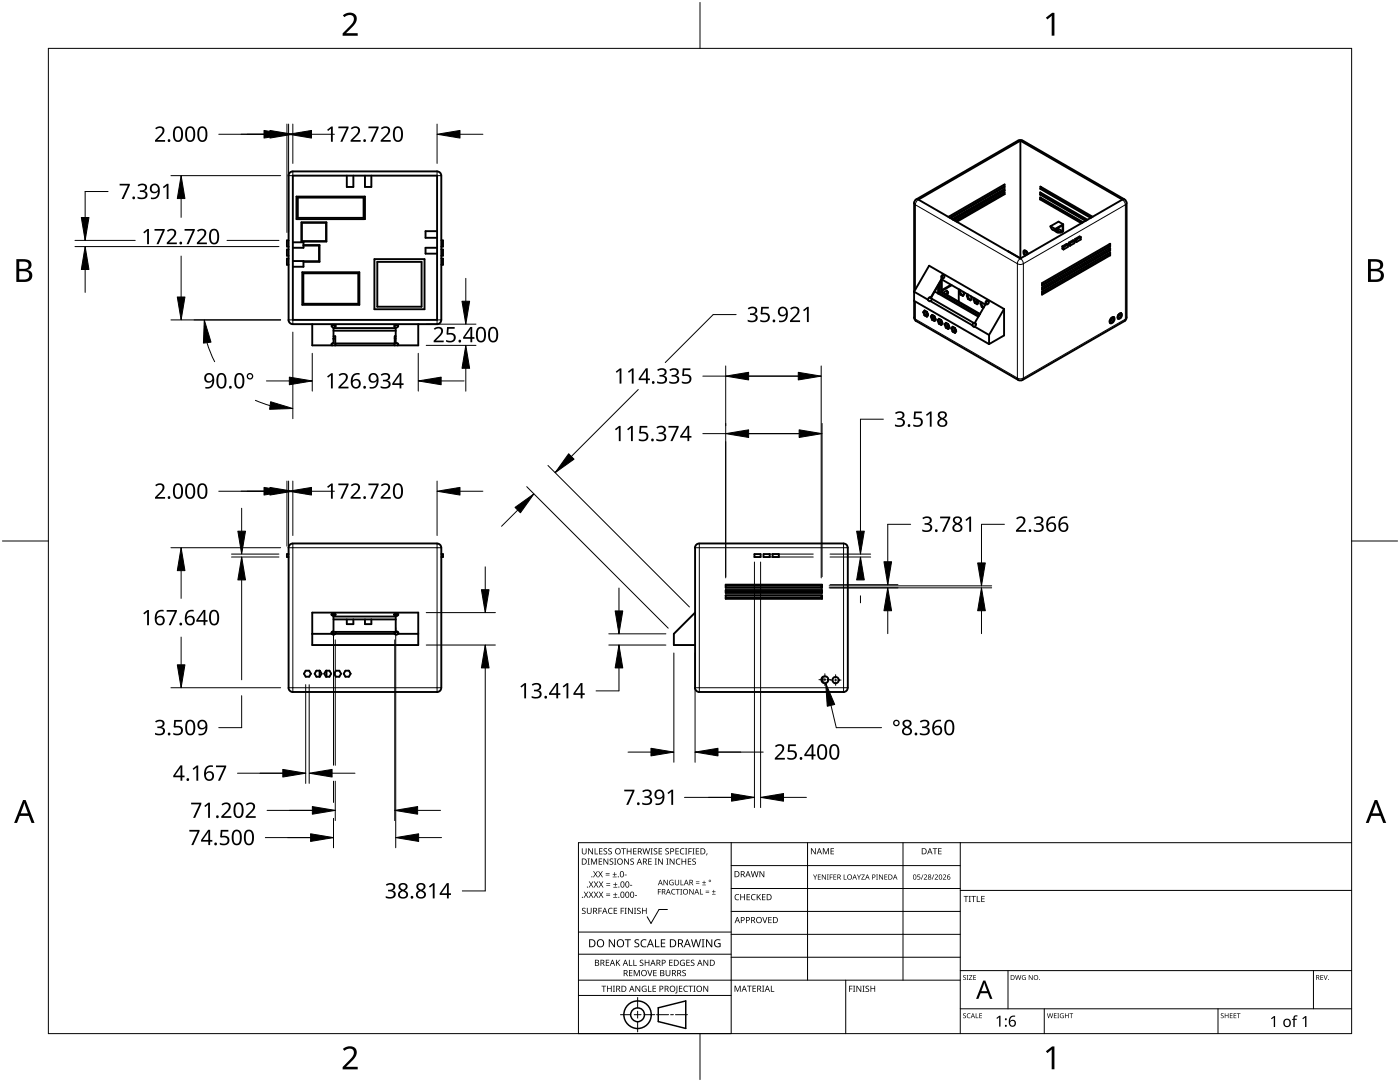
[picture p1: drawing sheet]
<svg xmlns="http://www.w3.org/2000/svg" width="279mm" height="216mm" viewBox="0 0 279 216" stroke-linecap="round" stroke-linejoin="round" font-family="sans-serif">
<g fill="none" stroke="#000" stroke-width=".38">
<path d="M57.6 35v28.8M58.4 34.2a.87 .87 0 0 0-.8 .9M58.4 35h28.8v28.8h-28.8zM58.4 34.2h28.8M59.2 39.2h13.6v4.5h-13.6zM59.4 39.4h13.2v4.1h-13.2zM69.2 35v2.3h1.3v-2.3M72.8 35v2.3h1.3v-2.3M87.2 34.2a.82 .82 0 0 1 .9 .9M88.1 35v28.8M182.8 39.8l-.4 .8M183.3 39.8l20.3-11.7 20.4 11.7-20.4 11.8z"/>
<path d="M199.9 38.2h.1M200 38.1h.1M200.3 36.9v.3M200.3 37.8v.2M200.3 38.5v.2M200.3 38.7l-9.5 5.5M200.3 37.2l-10.7 6.2M200.3 38l-10.1 5.8 9.8-5.7M200.3 38l.2 .1M200.3 37.2l.2 .1M200.3 38.7l.2 .1M200.5 38.1v-.4l-10.5 6"/>
<path d="M200.5 37.3v-.5l-11.2 6.5M200.5 38.8v-.4l-9.9 5.7M200.5 38.8l-9.5 5.5M200.5 38.1l-10.2 5.8M200.5 37.3l-10.8 6.2M203.2 28.1l.3-.2 .5 .2M203.2 28l-20.3 11.8M203.6 28.1l.1 23.5-2.5-1.5M204.1 28l20.3 11.8M207.6 38.8v-.4l9.4 5.4M207.6 39.8l8.2 4.7M207.6 38.8l9 5.3"/>
<path d="M207.6 39.8v-.4l8.6 4.9M207.6 37.7l10.1 5.8M207.6 37.7v-.5l10.5 6.1M207.7 38.5v.2M207.7 39.5v.2M207.7 39.7l8.3 4.8M207.7 39.7l-.1 .1M207.7 38.7l-.1 .1M207.7 38.7l9.1 5.3M207.8 37.6l10 5.8M207.8 37.6l-.2 .1M207.8 37.3v.3"/>
<path d="M224.4 39.8l.4 .4v.4M57.6 48h-.3v1.2h.3M57.6 49.8h-.3v1.2h.3M57.6 51.6h-.3v1.2h.3M58.4 48.4h2.2v1h-2.2M58.4 52.1h2.2v1.1h-2.2M60.2 44.4h5v3.8h-5zM60.2 44.5h4.9v3.6h-4.9zM60.3 54.3h11.4v6.5h-11.4zM60.5 54.5h11v6.1h-11zM60.6 48.9h3.2v3.3h-3.2M60.6 49h3.1v3.1h-3.1"/>
<path d="M74.7 51.7h10v10h-10zM75.3 52.3h8.8v8.9h-8.8zM87.2 49.4h-2.3v1.2h2.3M87.2 46.1h-2.3v1.4h2.3M88.1 48h.3v1.2h-.3M88.1 49.8h.3v1.2h-.3M88.1 51.6h.3v1.2h-.3M182.4 58.2l3-5.2 15 8.7M182.4 58.2v1.8l15 8.7M182.4 58.2l2.8 1.6M182.4 40.5v17.7M185.8 59.4a.39 .39 0 0 0-.6 .2 .39 .39 0 0 0 .4 .5"/>
<path d="M185.8 59.4h-.3l8.8 5.1M185.9 59.4l2-3.7 8.7 5.1-2 3.6M185.9 59.6v.3l-.3 .2M186.5 58.2l8.8 5M187.2 57v1.6M187.5 58.5l-.2 .1M187.5 56.5v2M187.5 58.5l7.9 4.5M187.8 58.3l7.7 4.5M187.8 56v2.3M187.9 55.7l-2 3.7M188 58.2l-.2 .1"/>
<path d="M188 58.2l7.6 4.4M188 55.8v2.4M188.5 55h-.5l.1 .6M188.9 58l.2 .3M189.1 58.3l-.2 .5M189.1 58.3l.1 .1M189.2 58.4l-.2 .5M189.2 58.4l-.2-.4-.7 .5M189.8 56.8l-1.8 1.1M189.9 56.9l-1.9 1.2M191.3 57.7v2.5M191.4 58.2l.3 .6"/>
<path d="M191.6 58.1l-.2 .1M191.6 58.1l.2 .6M191.6 57.9l-.2 .3M191.7 57.9l-.1 .2M191.8 58.7l-.1 .1M191.8 58.7l.5 .2M192.2 58.2l.2 .5-.2 .4-.5-.3M192.9 59l.3 .7M193.1 58.9l-.2 .1M193.1 58.9l.2 .7M193.1 58.7l-.2 .3M193.2 58.8l-.1 .1"/>
<path d="M193.3 59.6l.5 .2M193.3 59.6l-.1 .1M193.7 59.1l.2 .5-.2 .3-.5-.2M194.3 59.8l.2 .6M194.4 59.7l-.1 .1M194.4 59.7l.3 .7M194.5 59.5l-.2 .3M194.5 59.6l-.1 .1M194.9 59.8v.7M195 59.8v.7M195.1 59.9l.2 .5-.3 .3-.5-.3M204.4 50l.1 .7 .3 .2"/>
<path d="M204.7 50l.4 .8M204.9 50.2l.2 .4M205.1 50.7v-.2a.68 .68 0 0 0-.8-.5 .77 .77 0 0 0 .3 1M208 56.5l13.6-7.9v.6l-13.6 7.8zM208 57.4l13.6-7.9v.5l-13.6 7.8zM208 58.2l13.6-7.8v.5l-13.6 7.9zM209.6 45.2l.5 .6M210.1 45.8l.9 .5M210.7 45.8h.1M210.8 45.8l.9 .6M211.1 45.6l-.3 .2M211.1 45.6l1 .5"/>
<path d="M211.1 45.5v.1M212 49.2v.4l.3 .2M212 49.2l.3 .1M212.1 46.1l-.4 .3M212.1 46.1v-1.2l-1.4 .9 .3 .3 .7 .3M212.2 44.8l-1.6 .9-.9-.6M212.2 44.8l-.9-.6-1.6 .9M212.2 44.8v1.3a.92 .92 0 0 1-1 .3 .92 .92 0 0 1-.6-.7M212.3 49.3v.5M213.1 48.8v.5l-.8 .5M213.1 48.8l-.2-.1-.9 .5M213.1 48.8l-.8 .5"/>
<path d="M213.5 48.6l-.2-.2v.5l.2 .1M213.5 48.6v.4M214.4 48.1l-.2-.2-.9 .5M214.4 48.1l-.9 .5M214.4 48.1v.4l-.9 .5M214.6 47.7v.5l.2 .1M214.6 47.7l.2 .1M214.8 47.8v.5M215.7 47.3l-.9 .5M215.7 47.3l-.2-.1-.9 .5M215.7 47.3v.5l-.9 .5M221.1 50.7h.1"/>
<path d="M221.1 50.6v.1M221.1 50.7l-13.1 7.6M221.4 49.9l-13.4 7.8M221.4 50.9l-13.4 7.7M221.4 48.7v.4M221.4 49.6v.3M221.4 50.5v.4M221.4 50.9h.2M221.4 49.9l.2 .1M221.4 49.1l.2 .1M221.4 49.1l-13.4 7.7M224.8 40.5v22.8v.3l-.4 .5"/>
<path d="M57.6 63.8a.87 .87 0 0 0 .8 .9h28.8a.82 .82 0 0 0 .9-.9M66.2 64.9l.2-.1a.42 .42 0 0 1 .6 .3l-.1 .1a.43 .43 0 0 1-.7-.1zM66.3 64.9h.6M66.5 68.5l-.3 .1-.1 .1 .2 .2M66.6 66h12.4M66.6 67.1h.3v1.4M66.6 68.4v-2.9h12.4v2.9M66.9 68.5l.1 .2-.2 .2M66.9 67.5l-.4 .1M78.7 64.9l.6-.1 .2 .3a.42 .42 0 0 1-.4 .3 .42 .42 0 0 1-.4-.3zM78.7 67.5l.3 .1M78.7 68.5v.2l.1 .2"/>
<path d="M78.8 64.9h.6M79 68.5l.4 .1v.3M79 67.1h-.2v1.4h-11.9M83.5 64.7v4.2h-21.2v-4.2M182.4 63.3l.4 .8M182.4 60v3.3M182.9 64.1l20.6 11.8 .5-.1 20.4-11.7M184.3 62.3l.2 .6M184.3 62.3l.2-.4 .5 .3 .2 .7-.2 .3-.5-.3M184.4 62.2l-.1 .1M184.4 62.2l.3 .6M184.6 62l-.2 .2"/>
<path d="M184.7 62.8l.4 .3M184.7 62.8l-.2 .1M184.7 62.1l.3 .6M185 62.7l.2 .1M185 62.2l.1 .4M185 62.3h.1M185.1 62.6h.1M185.1 62.6l-.1 .1M185.7 60.1l8.4 4.8M185.8 63.2l.2 .6M185.8 63.2l.2-.4 .5 .3 .2 .6M185.9 63.1l.3 .6"/>
<path d="M185.9 63.1l-.1 .1M186.1 62.9l-.2 .2M186.2 63.7l.4 .3M186.2 63.7l-.2 .1M186.2 62.9l.3 .6M186.5 63.5l.2 .2M186.5 63.1l.1 .4M186.6 63.5h.1M186.6 63.5h-.1M186.7 63.7l-.2 .4-.5-.3M187.1 63.9l.3 .7M187.3 63.9h-.2"/>
<path d="M187.3 63.9l.2 .6M187.4 63.6l-.1 .3M187.5 64.5l.4 .2M187.5 64.5l-.1 .1M187.6 63.7l.2 .6M187.8 64.3l.3 .2M187.8 63.9l.3 .6-.2 .4-.5-.3M187.9 63.9l-.5-.3-.3 .3M188 64.3h-.2M188.5 64.8l.3 .6M188.7 64.7l.2 .6M188.7 64.7l-.2 .1"/>
<path d="M188.8 64.4l-.1 .3M188.9 65.3l.4 .2M188.9 65.3l-.1 .1M189 64.5l.2 .6M189.2 65.1l.3 .2M189.2 64.7l.3 .6-.3 .4-.4-.3M189.2 64.7l-.4-.3-.3 .4M189.4 65.1h-.2M189.9 65.5l.2 .7M190 65.4l-.1 .1M190 65.4l.3 .7M190.2 65.2l-.2 .2"/>
<path d="M190.3 66.1l.4 .2M190.3 66.1l-.2 .1M190.3 65.3l.3 .6M190.6 65.9l.2 .2M190.6 65.4l.2 .7-.2 .3-.5-.2M190.6 65.5l-.5-.3-.2 .3M190.7 65.8l-.1 .1M194.3 64.5l.5 .2M194.5 65.2l2.9 1.6M194.5 64.4a.38 .38 0 0 1 .2 .5 .38 .38 0 0 1-.5 .2l-.1-.2 .2-.4M194.5 64.4l.1 .1M194.7 60.4h-.2"/>
<path d="M194.7 60.4l.4 .2M195.6 62.6h.1M195.7 60.6l.2 .6M195.8 60.5l-.1 .1M195.8 60.5l.3 .7M195.9 60.3l-.2 .3M195.9 61.2l.4 .2M195.9 60.4l-.1 .1M196.1 61.2h-.2M196.1 61.2l.2 .1M196.5 60.7l.1 .2M197.3 60.1l-.5 .1 .2 .5"/>
<path d="M197.4 66.8v1.9M200.4 61.7v5.2l-3 1.8M200.4 61.7l-3 5.1M221.8 63.5l.5-.2a.83 .83 0 0 1-.7 1.2 .83 .83 0 0 1 .2-1zM221.8 63.4l-.4 .7M222 63.3l-.3 .7-.3 .2M222.2 63.3a.9 .9 0 0 1-.7 1.1M223.2 62.9h.1M223.3 62.7l-.2 .4M223.4 62.6l.4-.1a.72 .72 0 0 1-.7 1.1 .74 .74 0 0 1 .3-1zM223.4 62.6v.2l-.4 .5M223.7 62.5l-.1 .7-.5 .4"/>
<path d="M57.6 110.6h-.3v.5h.3M88.1 110.6h.3v.5h-.3M144.8 118.8h19.1v.5h-19.1M144.8 116.9h19.1v.4M144.8 118h19.1v.3M144.8 116.7h19.3v.6h-19.3zM144.8 117.7h19.3v.6h-19.3zM144.8 118.8h19.3v.7h-19.3zM150.6 110.6h1.2v.5h-1.2zM152.4 110.6h1.2v.5h-1.2zM154.2 110.6h1.2v.5h-1.2zM58.4 138.1a.86 .86 0 0 1-.8-.9v-27.9a.88 .88 0 0 1 .8-.9l28.8 .1a.84 .84 0 0 1 .9 .8v27.9a.84 .84 0 0 1-.9 .9"/>
<path d="M61 133.8h.7l.4 .6-.4 .6h-.7l-.3-.6zM62.3 122.2h21.2v6.5h-21.2zM63.1 133.8h.7l.4 .6-.4 .6h-.7l-.3-.6zM63.8 133.8v1.2M65.1 133.8h.7l.3 .6-.3 .6h-.7l-.4-.6zM65.2 133.8v1.2M66.2 122.5l.2-.1a.41 .41 0 0 1 .6 .2l-.5 .3-.3-.1zM66.2 126.2v.2M66.3 126.5a.34 .34 0 0 0 .5 0M66.3 126.5h-4M66.4 122.7h.3M66.5 126l-.3 .1 .1 .4"/>
<path d="M66.6 123.6h12.4M66.9 126.1l.1 .2-.2 .2M66.9 126.4v-.3h11.9v.4M67 122.7h-.8M67 133.8h.7l.4 .6-.4 .6h-.7l-.3-.6zM68.9 133.8h.7l.4 .6-.4 .6h-.7l-.3-.6zM69.2 123.6v.9h1.3v-.9M72.8 123.6v.9h1.3v-.9M78.7 126.1v.2l.1 .2M78.8 126.5a.34 .34 0 0 0 .6 0M78.8 126.5h-11.9M79 126l.4 .1v.4"/>
<path d="M79 126.1l.4 .1M79 122.7h.2M79 126.1v-3.1h-12.4l-.1 3.1-.3 .1M79.4 126.2v.3M79.5 122.7h-.8M83.5 126.5h-4.1M87.2 138.1h-28.8M138.7 122.2l-4.2 4.3v2.2h4.2M139.5 138.1a.85 .85 0 0 1-.8-.9v-27.9a.9 .9 0 0 1 .9-.9l28.7 .1a.84 .84 0 0 1 .9 .8v27.9a.82 .82 0 0 1-.9 .9M164.2 135.1v.9h-.2M168.4 138.1h-28.8"/>
<circle cx="188.1" cy="55.3" r=".37"/>
<circle cx="197" cy="60.4" r=".37"/>
<circle cx="79" cy="122.6" r=".37"/>
<circle cx="164.6" cy="135.6" r=".7"/>
<circle cx="166.8" cy="135.7" r=".63"/>
</g>
<g fill="none" stroke="#000" stroke-width=".2">
<path d="M58.4 34.2v.8h-.8M87.2 34.2v.8h.9M182.8 39.8h.5l-.5 .5-.1 .6-.3-.3M203.2 28.1h.8M224.4 39.8h-.4l.4 .5 .2 .6 .2-.3M182.7 57.8v-16.9l20.3 11.7v22.8l-20.3-11.7v-3.5M203.5 51.7a.52 .52 0 0 1 .7 .5v.2a.52 .52 0 0 1-.8 .4l-.2-.1a.52 .52 0 0 1 .1-.9zM204.2 52.6l20.4-11.7v22.8l-20.4 11.7zM57.6 63.8h.8v.9M88.1 63.8h-.9v.9M182.4 63.3l.4 .8M203.2 75.8l-.2-.4 .6 .2 .6-.2-.2 .4"/>
<path d="M224.8 63.3l-.4 .8M57.6 109.3h30.5M58.4 108.4v29.7M87.2 108.4v29.7M138.7 109.3h30.5M139.6 108.4v29.7M168.4 108.4v29.7M57.6 137.2h30.5M138.7 137.2h30.5"/>
</g>
<path d="M9.7 9.7h260v196.5h-260z" fill="none" stroke="#000" stroke-width=".2"/>
<path d="M139.7 .5v9.2M.5 108h9.2M269.7 108h9.2M139.7 206.2v9.2" fill="none" stroke="#000" stroke-width=".2"/>
<g fill="#000">
<path d="M68.4 3.1a1.64 1.64 0 0 1 2.8 .4 2.52 2.52 0 0 1-1.2 2.2l-.9 .9h2.3v.5h-3v-.4l1.2-1.2a1.95 1.95 0 0 0 .9-2.2 1.23 1.23 0 0 0-1.8 .1zM208.7 3.5l1.3-.9h.4v4.5h-.5v-4l-.9 .8zM68.4 209.3a1.64 1.64 0 0 1 2.8 .4 2.52 2.52 0 0 1-1.2 2.2l-.9 1h2.3v.5h-3v-.5l1.2-1.2a1.95 1.95 0 0 0 .9-2.1 1.23 1.23 0 0 0-1.8 .1zM208.7 209.8l1.3-1h.4v4.6h-.5v-4l-.9 .7z"/>
<path d="M3.3 51.7h1.3a1.28 1.28 0 0 1 1.7 1.3 1.04 1.04 0 0 1-.9 .9 1.23 1.23 0 0 1 1 1.5 1.23 1.23 0 0 1-1.5 .9h-1.6zM3.8 54.1v1.7h1a.86 .86 0 0 0 1-.9 .86 .86 0 0 0-1.1-.8zM3.8 52.2v1.4h.9a.78 .78 0 0 0 1-.7 .78 .78 0 0 0-1.1-.7z"/>
<path d="M273 51.7h1.3a1.28 1.28 0 0 1 1.7 1.3 1.04 1.04 0 0 1-.8 .9 1.23 1.23 0 0 1 1 1.5 1.23 1.23 0 0 1-1.6 .9h-1.6zM273.6 54.1v1.7h.9a.86 .86 0 0 0 1.1-.9 .86 .86 0 0 0-1.1-.8zM273.6 52.2v1.4h.8a.78 .78 0 0 0 1-.7 .78 .78 0 0 0-1.1-.7z"/>
<path d="M4.6 159.6h.5l1.8 4.6h-.6l-.6-1.4h-1.8l-.5 1.4h-.6zM4.8 160.2l-.7 2.1h1.5z"/>
<path d="M274.3 159.6h.6l1.7 4.6h-.6l-.5-1.4h-1.8l-.6 1.4h-.5zM274.6 160.2l-.7 2.1h1.4z"/>
</g>
<g fill="none" stroke="#000" stroke-width=".2">
<path d="M145.9 168.1v38.1h-30.5v-38.1h154.3M145.9 172.7h45.7M145.9 177.3h45.7M161.2 168.1v27.5M180.2 168.1v27.5M191.6 168.1v38.1M191.6 177.7h78.1M115.4 198.6h30.5M115.4 195.6h76.2M115.4 190.4h30.5M115.4 186h30.5M127.3 199v2.1"/>
<path d="M133.2 181.5h-1.7l-1.6 2.8-.7-1.4M145.9 181.9h45.7M145.9 186.4h45.7M145.9 191h45.7M168.8 195.6v10.6M191.6 193.7h78.1M201.2 193.7v7.6M262.1 193.7v7.6M123.8 202.5h2.1M126.6 202.5h1.3M127.3 201.8v1.4M127.3 203.8v2.1"/>
<path d="M128.6 202.5h2.1M131 202.5h2.4M133.8 202.5h.6M134.8 202.5h2.4M191.6 201.3h78.1M208.4 201.3v4.9M243.1 201.3v4.9"/>
</g>
<g fill="#000">
<path d="M116.1 169.3h.2v.8a.32 .32 0 0 0 .3 .3 .32 .32 0 0 0 .3-.3v-.8h.2v.8a.47 .47 0 0 1-.5 .4 .47 .47 0 0 1-.5-.5zM116.5 177.9h.2l.3 .5 .3-.5h.1l-.4 .6 .4 .6h-.1l-.3-.5-.4 .5h-.1l.4-.6zM117.3 171.3h.4l-.1 .1v1l.1 .1h-.4l.1-.1v-1zM117.4 169.3h.2l.6 1v-1h.1v1.2h-.1l-.7-1v1h-.1zM117.5 177.9h.2l.3 .5 .3-.5h.1l-.4 .6 .4 .6h-.1l-.4-.5-.3 .5h-.1l.4-.6zM117.5 175.9h.2l.3 .5 .3-.5h.1l-.4 .6 .5 .6h-.2l-.3-.5-.4 .5h-.1l.4-.6zM117.9 171.3h.3l.3 1 .4-1h.3v1.2h-.2v-1l-.4 1h-.1l-.4-1v1h-.2zM118.7 169.3h.1v1h.6v.2h-.7zM118.4 173.8h.1l.3 .5 .3-.5h.2l-.4 .6 .4 .7h-.1l-.4-.6-.3 .6h-.1l.4-.7zM118.5 177.9h.2l.2 .5 .3-.5h.2l-.4 .6 .4 .6h-.1l-.4-.5-.3 .5h-.1l.4-.6zM118.5 175.9h.2l.3 .5 .3-.5h.1l-.4 .6 .4 .6h-.1l-.3-.5-.4 .5h-.1l.4-.6zM119.5 171.3h.7v.1h-.6v.4h.5v.2h-.5v.4h.6v.1h-.7z"/>
<path d="M119.6 169.3h.6v.1h-.5v.4h.5v.1h-.5v.4h.5v.2h-.6zM119.4 173.8h.1l.3 .5 .3-.5h.2l-.4 .6 .4 .7h-.1l-.4-.6-.3 .6h-.2l.5-.7zM119.5 177.9h.1l.3 .5 .3-.5h.2l-.4 .6 .4 .6h-.1l-.4-.5-.3 .5h-.1l.4-.6zM119.5 175.9h.2l.3 .5 .3-.5h.1l-.4 .6 .4 .6h-.1l-.4-.5-.3 .5h-.1l.4-.6zM120.9 174.6h.8v.1h-.8zM120.9 174.2h.8v.1h-.8zM121 178.7h.8v.1h-.8zM121 178.3h.8v.1h-.8zM121 176.6h.8v.1h-.8zM121 176.3h.8v.1h-.8zM120.5 169.4l.4-.1h.3l-.1 .1a.25 .25 0 0 0-.4-.1 .25 .25 0 0 0 0 .4l.4 .3 .1 .2-.3 .3-.5-.1v-.1h.2a.27 .27 0 0 0 .4-.1 .27 .27 0 0 0-.3-.3l-.2-.2zM120.4 171.3h.2l.7 1-.1-1h.2v1.2h-.2l-.6-1v1h-.2z"/>
<path d="M121.4 169.4l.5-.1h.2v.1a.25 .25 0 0 0-.4-.1 .25 .25 0 0 0 0 .4l.4 .3v.2l-.2 .3-.5-.1v-.1h.1a.27 .27 0 0 0 .5-.1 .27 .27 0 0 0-.4-.3l-.2-.2zM122.3 174.9h.8v.2h-.8zM122.4 179h.8v.1h-.8zM122.4 177h.8v.1h-.8zM121.7 171.4l.4-.1 .3 .1-.1 .1a.25 .25 0 0 0-.4-.1 .25 .25 0 0 0 0 .4 .42 .42 0 0 1 .5 .5 .42 .42 0 0 1-.7 .2l-.1-.2 .2 .1a.27 .27 0 0 0 .5-.2 .27 .27 0 0 0-.4-.3l-.2-.2zM122.6 174h.1v.4h.4v.1h-.4v.4h-.1v-.4h-.3v-.1h.3zM122.7 178.1h.1v.4h.4v.1h-.4v.3h-.1v-.3h-.3v-.1h.3zM122.7 176.1h.2v.3h.3v.2h-.3v.3h-.2v-.3h-.3v-.2h.3zM122.6 171.3h.4l-.1 .1v1l.1 .1h-.4l.1-.1v-1zM124 169.3h.9v.1h-.4v1.1h-.1v-1.1h-.4zM124.7 174.5h.4v.2h-.4zM124.6 171.3h.1l.7 1v-1h.1v1.2h-.2l-.6-1v1h-.1z"/>
<path d="M125.7 176.6h.5v.1h-.5zM125.1 169.3h.1v.5h.7v-.5h.1v1.2h-.1v-.6h-.7v.6h-.1zM125.8 171.4l.5-.1 .2 .1v.1a.25 .25 0 0 0-.4-.1 .25 .25 0 0 0 0 .4 .42 .42 0 0 1 .4 .5 .42 .42 0 0 1-.7 .2v-.2l.1 .1a.27 .27 0 0 0 .5-.2 .27 .27 0 0 0-.4-.3l-.2-.2zM126.7 178.6h.4v.2h-.4zM126.4 169.3h.6v.1h-.5v.4h.5v.1h-.5v.4h.5v.2h-.6zM128.2 169.3h.2l.2 1 .3-1h.2l.2 1 .3-1h.1l-.3 1.2h-.1l-.3-1.1-.3 1.1h-.2zM129.4 171.3h.7v.1h-.6v.4h.5v.2h-.5v.4h.6v.1h-.7zM129.8 169.3h.5l-.2 .1v1l.2 .1h-.5l.2-.1v-1zM130.7 171.3h.4l-.1 .1v1l.1 .1h-.4l.1-.1v-1zM130.5 169.4l.4-.1h.3l-.1 .1a.25 .25 0 0 0-.4-.1 .25 .25 0 0 0 0 .4l.4 .3 .1 .2-.2 .3-.6-.1v-.1h.2a.27 .27 0 0 0 .4-.1 .27 .27 0 0 0-.3-.3l-.2-.2zM131.3 177.4h.6v.1h-.5v.4h.5v.1h-.5v.5h-.1zM131.4 169.3h.7v.1h-.5v.4h.5v.1h-.5v.4h.5v.2h-.7z"/>
<path d="M131.3 171.3h.2l.7 1v-1h.1v1.2h-.2l-.6-1v1h-.2zM132.4 175.6h.2l.6 .9v-.9h.1v1h-.2l-.6-.9v.9h-.1zM133 171.3h.4l-.1 .1v1l.1 .1h-.4l.1-.1v-1zM132.8 169.4l.4-.1h.3l-.1 .1a.25 .25 0 0 0-.3-.1 .25 .25 0 0 0 0 .4l.4 .3v.2l-.2 .3-.5-.1v-.1h.1a.27 .27 0 0 0 .5-.1 .27 .27 0 0 0-.4-.3l-.2-.2zM133.7 175.7l.5-.2 .2 .1v.1a.45 .45 0 0 0-.7 .4 .45 .45 0 0 0 .6 .4v-.3h-.2v-.1h.3v.5a.6 .6 0 0 1-.8-.1 .6 .6 0 0 1 .1-.8zM134.1 177.5l.4-.1h.3l-.1 .2a.44 .44 0 0 0-.6 .4 .44 .44 0 0 0 .6 .3 .52 .52 0 0 1-.7 0 .52 .52 0 0 1 .1-.8zM133.6 171.3h.2l.7 1v-1h.1v1.2h-.2l-.6-1v1h-.2zM134.9 177.4h.8v.1h-.4v1h-.1v-1h-.3zM135 171.5l.5-.2 .3 .1-.1 .1a.49 .49 0 0 0-.7 .4 .49 .49 0 0 0 .7 .5 .52 .52 0 0 1-.6 0 .52 .52 0 0 1-.2-.6zM134.8 169.3h.7v.1h-.6v.4h.5v.1h-.5v.4h.6v.2h-.7zM134.7 175.6h.1v.7a.28 .28 0 0 0 .3 .2 .28 .28 0 0 0 .3-.2v-.7h.1v.7a.42 .42 0 0 1-.4 .4 .42 .42 0 0 1-.4-.4zM135.8 175.6h.2v.9h.4v.1h-.6z"/>
<path d="M135.8 177.4h.3l-.1 .1v.9l.1 .1h-.3l.1-.1v-.9zM135.8 169.4l.4-.1h.4l-.1 .1h-.2a.49 .49 0 0 0-.4 .6 .49 .49 0 0 0 .7 .3 .52 .52 0 0 1-.7 .1 .52 .52 0 0 1-.2-.6zM136 171.3h.2v.5h.6v-.5h.1v1.2h-.1v-.5h-.6v.5h-.2zM136.7 169.3h.5l-.2 .1v1l.2 .1h-.5l.2-.1v-1zM137.4 169.3h.7v.1h-.6v.4h.5v.2h-.5v.5h-.1zM137.3 171.3h.7v.1h-.6v.4h.5v.2h-.5v.4h.6v.1h-.7zM137.6 177.4h.1l.6 .9v-.9h.1v1.1h-.1l-.6-.9v.9h-.1zM138.2 169.3h.4l-.1 .1v1l.1 .1h-.4l.1-.1v-1zM138.9 176.2h.7v.1h-.7zM138.9 175.9h.7v.1h-.7zM138.2 171.4l.4-.1 .3 .1-.1 .1a.25 .25 0 0 0-.4-.1 .25 .25 0 0 0 0 .4 .42 .42 0 0 1 .5 .5 .42 .42 0 0 1-.7 .2l-.1-.2 .2 .1a.27 .27 0 0 0 .5-.2 .27 .27 0 0 0-.4-.3l-.2-.2zM138.9 169.3h.6v.1h-.5v.4h.5v.1h-.5v.4h.5v.2h-.6z"/>
<path d="M139.7 177.4h.1v1h.5v.1h-.6zM140.1 176.5h.8v.1h-.8zM140.5 175.7h.1v.3h.3v.2h-.3v.3h-.1v-.3h-.4v-.2h.4zM140.8 178h.7v.2h-.7zM140.8 177.7h.7v.1h-.7zM141 170.3h.2l-.3 .4zM142.1 178.4h.7v.1h-.7zM142.4 177.6h.1v.3h.3v.1h-.3v.3h-.1v-.3h-.3v-.1h.3zM146.8 178.6l.4-.2 .3 .1v.1a.49 .49 0 0 0-.7 .4 .49 .49 0 0 0 .7 .5 .52 .52 0 0 1-.7 0 .52 .52 0 0 1-.2-.6zM147.7 178.4h.2v.5h.6v-.5h.2v1.2h-.2v-.5h-.6v.5h-.2zM149 178.4h.7v.1h-.5v.4h.4v.2h-.4v.4h.5v.1h-.7zM150 178.6l.5-.2 .3 .1-.1 .1a.49 .49 0 0 0-.7 .4 .49 .49 0 0 0 .8 .5 .52 .52 0 0 1-.7 0 .52 .52 0 0 1-.2-.6z"/>
<path d="M149.8 173.8h.2l.3 1.1 .2-1.1h.2l.3 1.1 .2-1.1h.2l-.3 1.2h-.2l-.3-1-.3 1h-.1zM151 178.4h.2v.6l.5-.6h.2l-.5 .5 .5 .7h-.2l-.4-.6-.1 .6h-.2zM151.6 173.8h.1l.7 1v-1h.1v1.2h-.1l-.7-1v1h-.1zM152.1 178.4h.7v.1h-.6v.4h.5v.2h-.5v.4h.6v.1h-.7zM162.3 174.5h.1l.3 .5 .2-.5h.2l-.4 .6v.4h-.1v-.4zM161.8 169.3h.2l.7 1v-1h.1v1.2h-.2l-.6-1v1h-.2zM163.2 174.5h.6v.1h-.4v.3h.4v.1h-.4v.4h.4v.1h-.6zM164.2 169.3h.2l.4 .9 .4-.9h.2v1.2h-.1v-1.1l-.4 1.1h-.1l-.4-1.1v1.1h-.2zM164 174.5h.2l.5 .8v-.8h.1v1h-.1l-.6-.8v.8h-.1zM165 174.5h.4l-.1 .1v.8l.1 .1h-.4l.1-.1v-.8zM165.6 174.5h.6v.1h-.5v.4h.4v.1h-.4v.4h-.1zM165.8 169.3h.6v.1h-.5v.4h.5v.1h-.5v.4h.5v.2h-.6z"/>
<path d="M166.3 174.5h.6v.1h-.4v.3h.4v.1h-.4v.4h.4v.1h-.6zM168.4 174.5h.1v.9h.5v.1h-.6zM171 174.5h.2l.2 .5 .3-.5h.1l-.3 .6v.4h-.1v-.4zM171.9 174.5h.7l-.6 .9h.6v.1h-.7l.5-.9h-.5zM174.9 174.5h.3l-.1 .1v.8l.1 .1h-.3l.1-.1v-.8zM175.4 174.5h.2l.5 .8v-.8h.1v1h-.1l-.6-.8v.8h-.1zM176.5 174.5h.6v.1h-.5v.3h.4v.1h-.4v.4h.5v.1h-.6zM183.1 174.5h.5v.1h-.4v.3a.34 .34 0 0 1 .4 .2 .34 .34 0 0 1-.1 .4 .34 .34 0 0 1-.5-.1 .27 .27 0 0 0 .4 .1 .27 .27 0 0 0 .1-.4 .27 .27 0 0 0-.4-.1zM184.2 174.5h.1l-.4 1h-.1zM184.4 174.6a.37 .37 0 0 1 .6 0 .37 .37 0 0 1-.3 .6l-.2 .2h.5v.1h-.6l.2-.4a.27 .27 0 0 0 .3-.3 .27 .27 0 0 0-.4-.2zM186.3 174.5h.2l-.4 1h-.2zM186.1 169.3h.9v.1h-.3v1.1h-.2v-1.1h-.4z"/>
<path d="M186.5 174.6a.37 .37 0 0 1 .6 0 .37 .37 0 0 1-.2 .6l-.2 .2h.5v.1h-.7l.3-.4a.27 .27 0 0 0 .3-.3 .27 .27 0 0 0-.4-.2zM187.2 169.3h.7v.1h-.5v.4h.5v.1h-.5v.4h.5v.2h-.7zM188.2 174.6a.37 .37 0 0 1 .6 0 .37 .37 0 0 1-.3 .6l-.2 .2h.5v.1h-.6l.2-.4a.27 .27 0 0 0 .3-.3 .27 .27 0 0 0-.4-.2zM192.3 178.8h.9v.1h-.3v1.1h-.2v-1.1h-.4zM193.3 178.8h.5l-.2 .1v1l.2 .1h-.5l.2-.1v-1zM193.8 178.8h1v.1h-.4v1.1h-.2v-1.1h-.4zM194.9 178.8h.2v1.1h.5v.1h-.7zM195.8 178.8h.7v.1h-.5v.4h.5v.1h-.5v.5h.5v.1h-.7zM116.2 181.3l.4-.2 .3 .1-.1 .1a.25 .25 0 0 0-.4-.1 .25 .25 0 0 0 0 .4l.4 .2 .1 .3-.3 .3-.5-.1v-.1h.2a.27 .27 0 0 0 .4-.1 .27 .27 0 0 0-.3-.3l-.2-.2zM117.1 181.1h.2v.8a.32 .32 0 0 0 .3 .3 .32 .32 0 0 0 .3-.3v-.8h.2v.8a.47 .47 0 0 1-.5 .5 .47 .47 0 0 1-.5-.5zM119.4 181.1h.7v.2h-.5v.4h.5v.1h-.5v.6h-.2zM120 196.7h1v.1h-.4v1.1h-.2v-1.1h-.4z"/>
<path d="M120.9 191.5h.7v.1h-.5v.4h.4v.2h-.4v.4h.5v.1h-.7zM121.5 181.3l.4-.2 .4 .1-.1 .1a.49 .49 0 0 0-.7 .5 .49 .49 0 0 0 .7 .4 .52 .52 0 0 1-.6 .1 .52 .52 0 0 1-.3-.6zM121.1 196.7h.2v.5h.6v-.5h.2v1.2h-.2v-.6h-.6v.6h-.2zM121.5 187.4h.2l.9 1.3v-1.3h.1v1.6h-.2l-.8-1.3v1.3h-.2zM122.3 196.7h.4l-.1 .1v1l.1 .1h-.4l.2-.1v-1zM122.5 181.1h.7v.2h-.6v.4h.5v.1h-.5v.4h.6v.2h-.7zM122.9 191.5h.2v.6l.5-.6h.2l-.5 .5 .5 .7h-.2l-.4-.6-.1 .6h-.2zM123.9 181.1h.6v.2h-.5v.4h.5v.1h-.5v.6h-.1zM124.7 181.1h.4l-.2 .2v.9l.2 .2h-.4l.1-.2v-.9zM124.7 187.4h1.2v.2h-.5v1.4h-.2v-1.4h-.5zM125.5 191.5h.2v1.1h.5v.1h-.7zM125.5 193.6h.7v.1h-.5v.4h.5v.1h-.5v.4h.5v.2h-.7z"/>
<path d="M125.3 181.1h.2l.7 1.1-.1-1.1h.2v1.3h-.2l-.6-1v1h-.2zM126.4 191.5h.2v1.1h.5v.1h-.7zM126.5 181.1h.5l-.2 .2v.9l.2 .2h-.5l.2-.2v-.9zM126.5 193.6h.2l.4 1 .4-1h.2v1.2h-.2v-1.1l-.4 1.1h-.1l-.4-1.1v1.1h-.1zM126.7 187.6l.3-.2 .6 .1-.2 .1a.33 .33 0 0 0-.6 .2 .33 .33 0 0 0 .4 .4 .47 .47 0 0 1 .4 .6 .47 .47 0 0 1-.7 .2h-.3v-.2h.2a.35 .35 0 0 0 .6-.2 .35 .35 0 0 0-.5-.4l-.3-.2zM126.8 196.7h.2l.6 1v-1h.2v1.2h-.2l-.7-1 .1 1h-.2zM127.2 181.3l.4-.2 .3 .1-.1 .1a.25 .25 0 0 0-.4-.1 .25 .25 0 0 0 0 .4l.4 .2 .1 .3-.3 .3-.5-.1v-.1h.2a.27 .27 0 0 0 .4-.1 .27 .27 0 0 0-.3-.3l-.2-.2zM127.7 191.6l.5-.1 .2 .1v.1a.25 .25 0 0 0-.4-.1 .25 .25 0 0 0 0 .4l.4 .2v.3l-.2 .2h-.5v-.2l.1 .1a.27 .27 0 0 0 .5-.2 .27 .27 0 0 0-.4-.3l-.2-.2zM128 187.6l.6-.2 .4 .1v.2a.64 .64 0 0 0-1 .5 .64 .64 0 0 0 1 .6v.2a.83 .83 0 0 1-1.1-.3 .83 .83 0 0 1 .1-1.1zM128.2 196.8l.6-.1 .2 .1v.1a.5 .5 0 0 0-.8 .4 .5 .5 0 0 0 .7 .5v-.4h-.3v-.1h.4v.6a.66 .66 0 0 1-.8-.2 .66 .66 0 0 1 0-.9zM128.1 181.1h.2v.6h.6v-.6h.2v1.3h-.2v-.6h-.6v.6h-.2zM129.2 193.6h.1l.4 1 .3-1h.2l-.4 1.2h-.2z"/>
<path d="M129.3 196.7h.2v1.1h.5v.1h-.7zM128.7 191.5h.1v.5h.6v-.5h.2v1.2h-.2v-.5h-.6v.5h-.1zM130.7 187.4h.2v1.4h.7v.2h-.9zM130.2 196.7h.7v.1h-.5v.4h.5v.1h-.5v.5h.5v.1h-.7zM130.4 193.6h.6v.1h-.5v.4h.5v.1h-.5v.4h.5v.2h-.6zM131.9 187.4h.9v.2h-.7v.5h.6v.2h-.6v.5h.7v.2h-.9zM132.8 193.6h.2v.7a.32 .32 0 0 0 .3 .4 .32 .32 0 0 0 .3-.4v-.7h.2v.7a.47 .47 0 0 1-.5 .5 .47 .47 0 0 1-.5-.5zM133.5 191.5h.7v.1h-.5v.4h.5v.2h-.5v.4h.5v.1h-.7zM135 196.7h.2v1.3l-.1 .2h-.3l-.1-.1 .3-.2zM135.5 196.7h.7v.1h-.5v.4h.4v.1h-.4v.5h.5v.1h-.7zM135.8 191.7l.5-.2 .4 .1-.1 .1a.5 .5 0 0 0-.8 .4 .5 .5 0 0 0 .7 .5v-.4h-.2v-.1h.4v.6a.66 .66 0 0 1-.9-.1 .66 .66 0 0 1 0-.9zM136.2 193.7l.4-.2 .3 .1-.1 .1a.25 .25 0 0 0-.4-.1 .25 .25 0 0 0 0 .4 .42 .42 0 0 1 .5 .6 .42 .42 0 0 1-.7 .2l-.1-.2h.2a.27 .27 0 0 0 .5-.1 .27 .27 0 0 0-.4-.3l-.2-.2z"/>
<path d="M136.5 196.8l.5-.1 .3 .1-.1 .1a.49 .49 0 0 0-.7 .4 .49 .49 0 0 0 .8 .4 .52 .52 0 0 1-.7 .1 .52 .52 0 0 1-.2-.6zM137 191.5h.7v.1h-.6v.4h.5v.2h-.5v.4h.6v.1h-.7zM137.4 196.7h.9v.1h-.4v1.1h-.1v-1.1h-.4zM137.9 191.6l.4-.1 .3 .1-.1 .1a.25 .25 0 0 0-.4-.1 .25 .25 0 0 0 0 .4l.4 .2 .1 .3-.2 .2h-.6v-.2l.2 .1a.27 .27 0 0 0 .5-.2 .27 .27 0 0 0-.4-.3l-.2-.2zM138.4 196.7h.4l-.1 .1v1l.1 .1h-.4l.1-.1v-1zM137.9 187.4h.2l.3 1.4 .4-1.4h.2l.4 1.4 .3-1.4h.2l-.4 1.6h-.2l-.4-1.3-.4 1.3h-.2zM140 187.4h.6l-.2 .2v1.3l.2 .1h-.6l.2-.1v-1.3zM140.4 196.7h.1l.7 1v-1h.1v1.2h-.1l-.7-1v1h-.1zM140.4 191.5h.2l.6 1v-1h.1v1.2h-.1l-.7-1v1h-.1zM140.9 187.4h.2l.9 1.3v-1.3h.2v1.6h-.3l-.8-1.3v1.3h-.2zM142.7 187.6l.7-.2 .4 .1-.1 .2a.65 .65 0 0 0-1 .5 .65 .65 0 0 0 .9 .6v-.4h-.3v-.2h.5v.7a.86 .86 0 0 1-1.1-.1 .86 .86 0 0 1 0-1.2zM146.6 196.7h.2l.4 1 .4-1h.2v1.2h-.1v-1.1l-.4 1.1h-.2l-.4-1.1v1.1h-.1z"/>
<path d="M149.1 196.7h.9v.1h-.4v1.1h-.1v-1.1h-.4zM150.2 196.7h.7v.1h-.6v.4h.5v.1h-.5v.5h.6v.1h-.7zM152.1 183h.2l.3 1 .4-1h.2l-.5 1.2h-.1zM152.1 196.7h.4l-.1 .1v1l.1 .1h-.4l.1-.1v-1zM153.8 196.7h.2v1.1h.5v.1h-.7zM153.3 183h.7v.1h-.5v.4h.5v.1h-.5v.5h.5v.1h-.7zM169.5 196.7h.6v.1h-.5v.5h.5v.1h-.5v.5h-.1zM170.2 196.7h.5l-.2 .1v1l.2 .1h-.5l.2-.1v-1zM170.9 196.7h.2l.6 1v-1h.2v1.2h-.2l-.6-1v1h-.2zM172.1 196.7h.5l-.2 .1v1l.2 .1h-.5l.2-.1v-1zM172.8 196.8l.4-.1h.2v.2a.25 .25 0 0 0-.4-.1 .25 .25 0 0 0 0 .4l.4 .2 .1 .3-.3 .2h-.5v-.2l.2 .1a.27 .27 0 0 0 .4-.2 .27 .27 0 0 0-.3-.3l-.3-.2zM173.7 196.7h.2v.5h.6v-.5h.2v1.2h-.2v-.6h-.6v.6h-.2z"/>
<path d="M192.2 194.7l.4-.1h.2l-.1 .1a.24 .24 0 0 0-.3 0 .24 .24 0 0 0-.1 .3 .24 .24 0 0 0 .4 .1l.1 .1-.1 .3h-.4l-.1-.1a.24 .24 0 0 0 .3 .1 .24 .24 0 0 0 .1-.3l-.4-.3zM192.9 194.6h.4l-.1 .1v.7l.1 .1h-.4l.1-.1v-.7zM193.4 194.6h.6l-.5 .8h.6v.1h-.7l.5-.8h-.5zM194.2 194.6h.6v.1h-.4v.3h.4v.1h-.4v.3h.4v.1h-.6zM202.6 194.6h.1l.2 .8 .2-.8h.2l.2 .8 .2-.8h.1l-.2 .9h-.2l-.2-.8-.2 .8h-.2zM204.1 194.7l.3-.1h.3l-.1 .1a.4 .4 0 0 0-.6 .4 .4 .4 0 0 0 .6 .3v-.3l-.2-.1h.3v.5a.53 .53 0 0 1-.7-.1 .53 .53 0 0 1 .1-.7zM205.3 194.6h.2l.5 .8v-.8h.1v.9h-.2l-.5-.8v.8h-.1zM263.5 194.6h.6v.1h-.5v.3h.4v.1h-.4v.3h.5v.1h-.6zM264.1 194.6h.2l.2 .8 .3-.8h.2l-.4 .9h-.1zM192.2 202.3l.4-.1h.2l-.1 .1a.24 .24 0 0 0-.3 0 .24 .24 0 0 0-.1 .3 .24 .24 0 0 0 .4 .1l.1 .2-.1 .2-.4 .1-.1-.2a.24 .24 0 0 0 .3 .1 .24 .24 0 0 0 .1-.3l-.4-.2zM193.1 202.3l.6-.1-.3 .1a.4 .4 0 0 0-.3 .5 .4 .4 0 0 0 .5 .2 .46 .46 0 0 1-.6 0 .46 .46 0 0 1 .1-.7zM194.7 202.2h.1v.8h.5v.2h-.6z"/>
<path d="M195.4 202.2h.6v.1h-.4v.3h.4v.1h-.4v.4h.4v.1h-.6zM198.8 203.1l.6-.4h.3v2.2h-.3v-1.9l-.4 .3zM209 202.2h.1l.2 .8 .2-.8h.1l.3 .8 .2-.8h.1l-.3 1h-.1l-.2-.9-.3 .9h-.1zM210.3 202.2h.6v.1h-.4v.3h.3v.1h-.3v.4h.4v.1h-.6zM211 202.2h.4l-.2 .1v.8l.2 .1h-.4l.1-.1v-.8zM211.6 202.3l.7-.1-.1 .1a.4 .4 0 0 0-.6 .4 .4 .4 0 0 0 .6 .3v-.2l-.2-.2h.3v.5a.53 .53 0 0 1-.7-.1 .53 .53 0 0 1 0-.7zM212.5 202.2h.2v.4h.5v-.4h.1v1h-.1v-.5h-.5v.5h-.2zM213.4 202.2h.8v.1h-.3v.9h-.2v-.9h-.3zM243.7 202.3l.3-.1h.2v.1a.24 .24 0 0 0-.3 0 .24 .24 0 0 0-.1 .3 .24 .24 0 0 0 .3 .1l.1 .2-.1 .2-.4 .1-.1-.2a.24 .24 0 0 0 .4 .1 .24 .24 0 0 0 0-.3l-.3-.2zM244.4 202.2h.2v.4h.5v-.4h.1v1h-.1v-.5h-.5v.5h-.2zM245.4 202.2h.6v.1h-.4v.3h.4v.1h-.4v.4h.4v.1h-.6zM246.2 202.2h.5v.1h-.4v.3h.4v.1h-.4v.4h.4v.1h-.5z"/>
<path d="M246.8 202.2h.8v.1h-.3v.9h-.2v-.9h-.3zM253.7 203.2l.6-.5h.2v2.2h-.3v-1.9l-.4 .4zM258.2 202.7l.3-.1h.5l-.1 .3-.4-.1-.1 .2v.3h.4v.2h-.4v1.4h-.3v-1.4h-.3l.3-.2zM259.9 203.2l.6-.5h.2v2.2h-.2v-1.9l-.5 .4z"/>
<path d="M116.1 171.3h.4a.61 .61 0 0 1 .6 .6 .61 .61 0 0 1-.6 .6h-.4zM116.3 171.4v1h.1a.48 .48 0 0 0 .5-.5 .48 .48 0 0 0-.4-.5z"/>
<path d="M122.7 169.9a.61 .61 0 0 1 1.2 0 .61 .61 0 0 1-1.2 0zM123 169.5a.47 .47 0 0 0-.1 .7 .47 .47 0 0 0 .8 0v-.1a.45 .45 0 0 0-.1-.6 .45 .45 0 0 0-.6 0z"/>
<path d="M123.1 171.9a.61 .61 0 0 1 1.2 0 .61 .61 0 0 1-1.2 0zM123.5 171.5l-.2 .4a.45 .45 0 0 0 .7 .4 .45 .45 0 0 0 0-.8l-.2-.1z"/>
<path d="M123.9 173.9a.51 .51 0 0 1 .6 .1 .51 .51 0 0 1 0 .7 .44 .44 0 0 1-.6 .3 .44 .44 0 0 1-.2-.6zM123.9 174v.1a.48 .48 0 0 0 .3 .8 .53 .53 0 0 0 .2-.5 .53 .53 0 0 0-.4-.4z"/>
<path d="M124 178a.44 .44 0 0 1 .5 0 .44 .44 0 0 1 .1 .5 .46 .46 0 0 1-.4 .7 .46 .46 0 0 1-.4-.7zM124.1 178.1l-.1 .2a.45 .45 0 0 0 .3 .7 .53 .53 0 0 0 .2-.5 .53 .53 0 0 0-.4-.4z"/>
<path d="M124 176a.44 .44 0 0 1 .5 0 .44 .44 0 0 1 .1 .5 .46 .46 0 0 1-.4 .6 .46 .46 0 0 1-.4-.7zM124.1 176.1l-.1 .4a.31 .31 0 0 0 .2 .5 .31 .31 0 0 0 .3-.5l-.1-.4z"/>
<path d="M124.9 178a.5 .5 0 0 1 .7 .1 .5 .5 0 0 1 0 .6 .44 .44 0 0 1-.6 .4 .44 .44 0 0 1-.2-.6zM125 178.1a.48 .48 0 0 0-.1 .6 .48 .48 0 0 0 .4 .3l.1-.8-.2-.2z"/>
<path d="M124.9 176a.44 .44 0 0 1 .6 0 .44 .44 0 0 1 .1 .5 .46 .46 0 0 1-.5 .6 .46 .46 0 0 1-.3-.7zM125 176.1l-.1 .4a.31 .31 0 0 0 .3 .5 .31 .31 0 0 0 .2-.5v-.4z"/>
<path d="M125.9 178a.5 .5 0 0 1 .6 .1 .5 .5 0 0 1 0 .6 .44 .44 0 0 1-.5 .4 .44 .44 0 0 1-.2-.6zM126 178.1l-.1 .1a.48 .48 0 0 0 .4 .8 .53 .53 0 0 0 .2-.5 .53 .53 0 0 0-.5-.4z"/>
<path d="M127.3 169.3h.3a.35 .35 0 0 1 .5 .2 .35 .35 0 0 1-.3 .4l.4 .6h-.2l-.3-.5h-.3v.5h-.1zM127.4 169.4v.4h.2a.23 .23 0 0 0 .3-.2 .23 .23 0 0 0-.3-.2z"/>
<path d="M127.5 171.3h.2l.4 1.2h-.1l-.2-.4h-.4l-.2 .4h-.1zM127.6 171.5l-.2 .5h.4z"/>
<path d="M128.3 171.3h.3a.35 .35 0 0 1 .5 .2 .35 .35 0 0 1-.3 .5l.4 .5h-.2l-.3-.5h-.2v.5h-.2zM128.5 171.4v.5h.1a.23 .23 0 0 0 .3-.2 .23 .23 0 0 0-.3-.3z"/>
<path d="M131.7 175.5h.1l.5 1.1h-.2l-.1-.3h-.4l-.2 .3h-.1zM131.8 175.7l-.2 .5h.4z"/>
<path d="M132.1 177.4h.3a.31 .31 0 0 1 .4 .2 .31 .31 0 0 1-.2 .4l.3 .5h-.2l-.3-.5h-.2v.5h-.1zM132.2 177.5v.4h.2a.21 .21 0 0 0 .2-.2 .21 .21 0 0 0-.2-.2z"/>
<path d="M133.3 177.4h.1l.5 1.1h-.2l-.1-.4h-.4l-.2 .4h-.1zM133.4 177.5l-.2 .5h.4z"/>
<path d="M133.8 169.3h.6l.1 .2-.1 .4-.5 .1v.5h-.1zM133.9 169.4v.5a.29 .29 0 0 0 .5-.3 .29 .29 0 0 0-.5-.2z"/>
<path d="M136.9 175.5h.1l.4 1.1h-.1l-.1-.3h-.5l-.1 .3h-.1zM137 175.7l-.2 .5h.3z"/>
<path d="M136.2 177.9a.55 .55 0 0 1 1.1 0 .55 .55 0 0 1-1.1 0zM136.4 177.9a.45 .45 0 0 0 .9 0 .45 .45 0 0 0-.9 0z"/>
<path d="M137.6 175.6h.3a.31 .31 0 0 1 .4 .2 .31 .31 0 0 1-.2 .4l.3 .4h-.2l-.2-.4h-.3v.4h-.1zM137.7 175.7v.4h.2a.21 .21 0 0 0 .3-.2 .21 .21 0 0 0-.3-.2z"/>
<path d="M139 177.4h.1l.4 1.1h-.1l-.1-.4h-.5l-.1 .4h-.1zM139.1 177.5l-.2 .5h.3z"/>
<path d="M139.8 169.3h.4a.54 .54 0 0 1 .6 .6 .56 .56 0 0 1-.7 .6h-.3zM140 169.4v.9h.1a.48 .48 0 0 0 .5-.4 .48 .48 0 0 0-.4-.5z"/>
<path d="M141.4 175.8a.25 .25 0 0 1 .5 0 .25 .25 0 0 1-.5 0zM141.5 175.8a.15 .15 0 0 0 .3 0 .15 .15 0 0 0-.3 0z"/>
<path d="M146.6 173.8h.4a.61 .61 0 0 1 .6 .6 .61 .61 0 0 1-.7 .6h-.3zM146.8 174v.9h.1a.43 .43 0 0 0 .5-.5 .41 .41 0 0 0-.4-.4z"/>
<path d="M147.8 173.8h.4a.35 .35 0 0 1 .4 .3 .35 .35 0 0 1-.2 .4l.3 .5h-.2l-.3-.5h-.2v.5h-.2zM148 174v.4h.2a.23 .23 0 0 0 .3-.2 .23 .23 0 0 0-.3-.2z"/>
<path d="M149.2 173.8h.1l.5 1.2h-.1l-.2-.3h-.5l-.1 .3h-.2zM149.3 174l-.2 .5h.4z"/>
<path d="M153 178.4h.4a.55 .55 0 0 1 .6 .6 .56 .56 0 0 1-.6 .6h-.4zM153.2 178.5v1h.1a.48 .48 0 0 0 .5-.5 .48 .48 0 0 0-.4-.5z"/>
<path d="M163.4 169.2h.2l.5 1.3h-.2l-.2-.4h-.4l-.2 .4h-.1zM163.5 169.4l-.2 .6h.4z"/>
<path d="M167.1 174.5h.3a.29 .29 0 0 1 .4 .2 .29 .29 0 0 1-.2 .4l.3 .4h-.2l-.2-.4h-.2v.4h-.2zM167.3 174.6v.4h.1a.2 .2 0 0 0 .2-.2 .2 .2 0 0 0-.2-.2z"/>
<path d="M169 175a.51 .51 0 0 1 1 0 .51 .51 0 0 1-1 0zM169.2 175a.4 .4 0 0 0 .8 0 .4 .4 0 0 0-.8 0z"/>
<path d="M170.5 174.5h.1l.4 1h-.1l-.1-.3h-.4l-.2 .3h-.1zM170.6 174.6l-.2 .5h.3z"/>
<path d="M173 174.5h.2l.4 1h-.2l-.1-.3h-.4l-.1 .3h-.2zM173.1 174.6l-.2 .5h.4z"/>
<path d="M174.1 174.5h.2a.34 .34 0 0 1 .4 .4 .34 .34 0 0 1-.5 .2v.4h-.1zM174.2 174.6v.4a.25 .25 0 0 0 .4-.2 .25 .25 0 0 0-.4-.2z"/>
<path d="M177.3 174.5h.3a.51 .51 0 0 1 .5 .5 .51 .51 0 0 1-.5 .5h-.3zM177.4 174.6v.8h.4l.2-.3-.1-.3z"/>
<path d="M178.6 174.5h.1l.4 1h-.1l-.1-.3h-.4l-.2 .3h-.1zM178.7 174.6l-.2 .5h.3z"/>
<path d="M182.3 174.6h.4l.2 .5a.38 .38 0 0 1-.5 .4 .38 .38 0 0 1-.2-.6zM182.4 174.6l-.1 .2a.38 .38 0 0 0 .3 .6 .41 .41 0 0 0 .2-.5 .41 .41 0 0 0-.4-.3z"/>
<path d="M184 169.3h.3a.61 .61 0 0 1 .6 .6 .61 .61 0 0 1-.6 .6h-.3zM184.1 169.4v.9h.2a.43 .43 0 0 0 .5-.4 .41 .41 0 0 0-.5-.5z"/>
<path d="M185.3 174.6l.2-.1a.25 .25 0 0 1 .3 .2 .25 .25 0 0 1-.2 .3 .29 .29 0 0 1 .2 .4 .29 .29 0 0 1-.5 0 .29 .29 0 0 1 .1-.4l-.2-.2zM185.3 175.3a.2 .2 0 0 0 .4 0 .2 .2 0 0 0-.4 0zM185.4 174.8a.17 .17 0 0 0 .3 0 .17 .17 0 0 0-.3 0z"/>
<path d="M185.5 169.2h.1l.5 1.3h-.1l-.2-.4h-.5l-.1 .4h-.2zM185.6 169.4l-.2 .6h.4z"/>
<path d="M187.5 174.6l.1-.1a.51 .51 0 0 1 .4 .5 .51 .51 0 0 1-.5 .5l-.1-.4zM187.6 174.6l-.1 .2a.38 .38 0 0 0 .3 .6 .41 .41 0 0 0 .1-.5 .41 .41 0 0 0-.3-.3z"/>
<path d="M189.1 174.6l.5-.1-.4 .2-.1 .3a.33 .33 0 0 1 .5 .1 .33 .33 0 0 1-.2 .5 .33 .33 0 0 1-.4-.4zM189.1 175.2a.25 .25 0 0 0 .5 0 .25 .25 0 0 0-.5 0z"/>
<path d="M118.4 181.1h.3a.35 .35 0 0 1 .4 .3 .35 .35 0 0 1-.2 .4l.3 .6h-.1l-.3-.5h-.3v.5h-.1zM118.5 181.3v.4h.2a.23 .23 0 0 0 .3-.2 .23 .23 0 0 0-.3-.2z"/>
<path d="M118.7 191.5h.4a.31 .31 0 0 1 .4 .2 .31 .31 0 0 1-.2 .4 .33 .33 0 0 1 .3 .4 .33 .33 0 0 1-.4 .2h-.5zM118.9 192.2v.4h.2a.23 .23 0 0 0 .3-.2 .23 .23 0 0 0-.3-.2zM118.9 191.6v.4h.2a.21 .21 0 0 0 .3-.2 .21 .21 0 0 0-.3-.2z"/>
<path d="M117.6 187.4h.5a.71 .71 0 0 1 .7 .8 .73 .73 0 0 1-.8 .8h-.4zM117.8 187.6v1.2h.2a.56 .56 0 0 0 .6-.6 .54 .54 0 0 0-.6-.6z"/>
<path d="M119.8 191.5h.4a.35 .35 0 0 1 .4 .3 .35 .35 0 0 1-.2 .4l.3 .5h-.2l-.3-.5h-.2v.5h-.2zM120 191.6v.5h.2a.23 .23 0 0 0 .3-.2 .23 .23 0 0 0-.3-.3z"/>
<path d="M119.3 187.6a.74 .74 0 0 1 .9-.1 .74 .74 0 0 1 .4 .7 .77 .77 0 0 1-1.1 .8 .77 .77 0 0 1-.3-1.3zM119.5 187.7l-.2 .5a.56 .56 0 0 0 .7 .6 .56 .56 0 0 0 .3-.9 .51 .51 0 0 0-.8-.2z"/>
<path d="M120.6 181.1h.2l.4 1.3h-.1l-.2-.4h-.4l-.2 .4h-.1zM120.7 181.3l-.2 .6h.4z"/>
<path d="M122.2 191.5h.1l.5 1.2h-.2l-.1-.3h-.5l-.2 .3h-.1zM122.2 191.7l-.2 .5h.4z"/>
<path d="M123 196.7h.3a.35 .35 0 0 1 .4 .2 .35 .35 0 0 1-.2 .5l.3 .5h-.1l-.3-.5h-.3v.5h-.1zM123.1 196.8v.5h.2a.23 .23 0 0 0 .3-.3 .23 .23 0 0 0-.3-.2z"/>
<path d="M123.3 187.6a.74 .74 0 0 1 .8-.1 .74 .74 0 0 1 .5 .7 .77 .77 0 0 1-1.1 .8 .77 .77 0 0 1-.3-1.3zM123.5 187.7l-.2 .5a.56 .56 0 0 0 .7 .6 .56 .56 0 0 0 .3-.9 .51 .51 0 0 0-.8-.2z"/>
<path d="M124.5 193.6h.3a.35 .35 0 0 1 .4 .2 .35 .35 0 0 1-.2 .4l.3 .6h-.1l-.3-.5h-.3v.5h-.1zM124.6 193.7v.4h.2a.23 .23 0 0 0 .3-.2 .23 .23 0 0 0-.3-.2z"/>
<path d="M124 196.7h.4a.54 .54 0 0 1 .6 .6 .56 .56 0 0 1-.6 .6h-.4zM124.2 196.8v1h.2a.48 .48 0 0 0 .5-.5 .48 .48 0 0 0-.5-.5z"/>
<path d="M124.7 191.5h.2l.4 1.2h-.1l-.2-.3h-.4l-.2 .3h-.1zM124.8 191.7l-.2 .5h.4z"/>
<path d="M126 196.7h.2l.4 1.2h-.1l-.2-.4h-.4l-.2 .4h-.1zM126.1 196.8l-.2 .6h.4z"/>
<path d="M127.9 194.2a.61 .61 0 0 1 1.2 0 .61 .61 0 0 1-1.2 0zM128.2 193.8l-.1 .4a.45 .45 0 0 0 .7 .4 .45 .45 0 0 0 0-.8l-.2-.1z"/>
<path d="M129.7 187.4h.2l.6 1.6h-.2l-.2-.5h-.6l-.2 .5h-.2zM129.8 187.6l-.2 .7h.5z"/>
<path d="M130.2 191.5h.2l.5 1.2h-.2l-.2-.3h-.4l-.2 .3h-.1zM130.3 191.7l-.2 .5h.4z"/>
<path d="M131 191.5h.4a.35 .35 0 0 1 .4 .3 .35 .35 0 0 1-.2 .4l.3 .5h-.2l-.3-.5h-.2v.5h-.2zM131.2 191.6v.5h.2a.23 .23 0 0 0 .2-.2 .23 .23 0 0 0-.3-.3z"/>
<path d="M131.8 193.6h.3a.31 .31 0 0 1 .4 .1 .31 .31 0 0 1-.2 .4 .33 .33 0 0 1 .3 .4 .33 .33 0 0 1-.4 .3h-.4zM131.9 194.2v.4h.3a.23 .23 0 0 0 .2-.2 .23 .23 0 0 0-.3-.2zM131.9 193.7v.4h.2a.21 .21 0 0 0 .3-.2 .21 .21 0 0 0-.3-.2z"/>
<path d="M131.6 196.7h.5l.3 .3-.1 .3-.5 .1v.5h-.2zM131.8 196.8v.5a.29 .29 0 0 0 .4-.2 .29 .29 0 0 0-.4-.3z"/>
<path d="M132.6 196.7h.4a.35 .35 0 0 1 .4 .2 .35 .35 0 0 1-.2 .5l.3 .5h-.2l-.3-.5h-.2v.5h-.2zM132.8 196.8v.5h.2a.23 .23 0 0 0 .3-.3 .23 .23 0 0 0-.3-.2z"/>
<path d="M132.1 191.5h.5l.2 .3-.1 .4-.5 .1v.4h-.1zM132.2 191.6v.5a.29 .29 0 0 0 .5-.2 .29 .29 0 0 0-.5-.3z"/>
<path d="M134.1 193.6h.3a.35 .35 0 0 1 .5 .2 .35 .35 0 0 1-.3 .4l.4 .6h-.2l-.3-.5h-.2v.5h-.2zM134.3 193.7v.4h.1a.23 .23 0 0 0 .3-.2 .23 .23 0 0 0-.3-.2z"/>
<path d="M133.5 197.3a.65 .65 0 0 1 1.3 0 .65 .65 0 0 1-1.3 0zM133.9 196.9a.47 .47 0 0 0-.1 .7 .47 .47 0 0 0 .7 0l.1-.1a.45 .45 0 0 0-.1-.6 .45 .45 0 0 0-.6 0z"/>
<path d="M133.7 187.4h.5a.71 .71 0 0 1 .8 .8 .73 .73 0 0 1-.9 .8h-.4zM133.9 187.6v1.2h.2a.56 .56 0 0 0 .6-.6 .54 .54 0 0 0-.6-.6z"/>
<path d="M135.2 193.6h.3a.35 .35 0 0 1 .4 .2 .35 .35 0 0 1-.2 .4l.3 .6h-.1l-.3-.5h-.3v.5h-.1zM135.3 193.7v.4h.2a.23 .23 0 0 0 .3-.2 .23 .23 0 0 0-.3-.2z"/>
<path d="M134.5 191.5h.4a.54 .54 0 0 1 .6 .6 .56 .56 0 0 1-.7 .6h-.3zM134.6 191.6v1h.2a.48 .48 0 0 0 .5-.5 .48 .48 0 0 0-.5-.5z"/>
<path d="M135.3 187.4h.4a.45 .45 0 0 1 .6 .3 .45 .45 0 0 1-.3 .6l.4 .7h-.2l-.4-.6h-.3v.6h-.2zM135.5 187.6v.6h.2a.3 .3 0 0 0 .4-.3 .3 .3 0 0 0-.4-.3z"/>
<path d="M137.1 187.4h.2l.6 1.6h-.2l-.2-.5h-.6l-.2 .5h-.2zM137.2 187.6l-.3 .7h.5z"/>
<path d="M139.6 191.5h.1l.5 1.2h-.1l-.2-.3h-.5l-.1 .3h-.2zM139.7 191.7l-.2 .5h.4z"/>
<path d="M138.9 197.3a.61 .61 0 0 1 1.2 0 .61 .61 0 0 1-1.2 0zM139.3 196.9a.47 .47 0 0 0-.1 .7 .47 .47 0 0 0 .7 0v-.1a.45 .45 0 0 0-.1-.6 .45 .45 0 0 0-.5 0z"/>
<path d="M141.7 191.5h.3a.54 .54 0 0 1 .6 .6 .56 .56 0 0 1-.6 .6h-.3zM141.8 191.6v1h.2a.48 .48 0 0 0 .5-.5 .48 .48 0 0 0-.5-.5z"/>
<path d="M147.1 183h.1l.5 1.2h-.2l-.1-.4h-.5l-.1 .4h-.2zM147.1 183.1l-.1 .6h.3z"/>
<path d="M147.9 183h.6l.1 .3-.1 .3-.5 .1v.5h-.1zM148 183.1v.5a.29 .29 0 0 0 .5-.2 .29 .29 0 0 0-.5-.3z"/>
<path d="M148.5 196.7h.1l.5 1.2h-.2l-.1-.4h-.5l-.2 .4h-.1zM148.5 196.8l-.2 .6h.4z"/>
<path d="M148.9 183h.5l.3 .3-.2 .3-.5 .1v.5h-.1zM149 183.1v.5a.29 .29 0 0 0 .5-.2 .29 .29 0 0 0-.5-.3z"/>
<path d="M149.9 183h.3a.35 .35 0 0 1 .5 .2 .35 .35 0 0 1-.3 .5l.4 .5h-.2l-.3-.5h-.2v.5h-.2zM150.1 183.1v.5h.1a.23 .23 0 0 0 .3-.3 .23 .23 0 0 0-.3-.2z"/>
<path d="M151.1 196.7h.4a.35 .35 0 0 1 .4 .2 .35 .35 0 0 1-.2 .5l.3 .5h-.2l-.3-.5h-.2v.5h-.2zM151.3 196.8v.5h.2a.23 .23 0 0 0 .2-.3 .23 .23 0 0 0-.2-.2z"/>
<path d="M150.8 183.6a.61 .61 0 0 1 1.2 0 .61 .61 0 0 1-1.2 0zM151.2 183.2a.47 .47 0 0 0-.1 .7 .47 .47 0 0 0 .7 0v-.1a.45 .45 0 0 0 0-.6 .45 .45 0 0 0-.6 0z"/>
<path d="M153.1 196.7h.1l.5 1.2h-.2l-.1-.4h-.5l-.2 .4h-.1zM153.1 196.8l-.2 .6h.4z"/>
<path d="M154.3 183h.3a.55 .55 0 0 1 .6 .6 .56 .56 0 0 1-.6 .6h-.3zM154.4 183.1v1h.2a.48 .48 0 0 0 .5-.5 .48 .48 0 0 0-.5-.5z"/>
<path d="M196.2 195.7h.4l1.5 3.6h-.5l-.5-1.1h-1.4l-.4 1.1h-.5zM196.4 196.1l-.5 1.7h1.1z"/>
<path d="M201.7 194.6h.3a.49 .49 0 0 1 .5 .5 .49 .49 0 0 1-.5 .4h-.3zM201.8 194.7v.7h.4l.1-.2v-.3z"/>
<path d="M206.2 195.1a.5 .5 0 0 1 1 0 .5 .5 0 0 1-1 0zM206.4 195a.4 .4 0 0 0 .8 0 .4 .4 0 0 0-.8 0z"/>
<path d="M262.7 194.6h.2a.28 .28 0 0 1 .4 .1 .28 .28 0 0 1-.2 .4l.3 .4h-.2l-.2-.4h-.2v.4h-.1zM262.8 194.7v.3h.1a.19 .19 0 0 0 .3-.2 .19 .19 0 0 0-.3-.1z"/>
<path d="M194.1 202.2l.5 1-.3-.3h-.3l-.3 .3zM194.2 202.3l-.2 .4h.3z"/>
<path d="M201.6 202.9l.7-.3 .3 .1v.2a.74 .74 0 0 0-1 .8 .69 .69 0 0 1 1 .2 .69 .69 0 0 1-.2 1 .69 .69 0 0 1-1-.5v-.9zM201.6 204.2a.48 .48 0 0 0 .9 0 .48 .48 0 0 0-.9 0z"/>
<path d="M256.3 203.5a.77 .77 0 0 1 .9-.2 .77 .77 0 0 1 .4 .8 .81 .81 0 0 1-1.1 .8 .81 .81 0 0 1-.3-1.3zM256.6 203.6l-.2 .5a.52 .52 0 0 0 .6 .6 .52 .52 0 0 0 .3-.7 .48 .48 0 0 0-.2-.5 .48 .48 0 0 0-.5 .1z"/>
<circle cx="116.2" cy="179.1" r=".11"/>
<circle cx="117.2" cy="177" r=".11"/>
<circle cx="118.1" cy="175" r=".11"/>
<circle cx="123.4" cy="175" r=".11"/>
<circle cx="123.5" cy="179.1" r=".11"/>
<circle cx="123.5" cy="177" r=".11"/>
<circle cx="207.5" cy="195.5" r=".09"/>
<circle cx="265.1" cy="195.5" r=".09"/>
<circle cx="200.7" cy="204.7" r=".2"/>
<circle cx="200.8" cy="203.4" r=".2"/>
</g>
<g fill="none" stroke="#000" stroke-width=".3">
<path d="M131.4 201.1l5.5-1.4v5.5l-5.5-1.4z"/>
<circle cx="127.2" cy="202.5" r="2.73"/>
<circle cx="127.2" cy="202.5" r="1.37"/>
</g>
<path d="M163.4 135.6h.7M164.6 136.1v.7M164.6 134.4v.7M164.6 135.4v.5M164.9 135.6h-.5M165.7 135.7h.6M165.8 135.6h-.7M166.8 134.6v.7M166.8 135.5v.4M166.8 136.1v.7M167 135.7h-.4M167.8 135.7h-.6" fill="none" stroke="#000" stroke-width=".2"/>
<g fill="none" stroke="#000" stroke-width=".2">
<path d="M21.6 38.2h-4.6v9.8M36.1 39.6v3.8M56 35h-21.9M57.3 26.8h-13.6M57.3 24.8v21.6M57.6 24.8v21.6M58.4 24.8v7.8M62.2 26.8h4.5M87.2 24.8v7.8M91.8 26.8h4.6M17 53.8v4.5M27 48h-12"/>
<path d="M36.1 51.1v8.2M55.7 48h-10.4M55.7 49.2h-40.7M93 55.5v4.6M41.3 68.4l1.5 3.8M51 79.9l2.9 1M53.2 76h4.5M56 63.8h-21.9M58.4 66.3v17.2M62.3 70.5v7.5M83.5 70.5v7.5M85.1 64.7h9.9"/>
<path d="M85.1 68.9h9.9M92.6 76h-4.6M93 73.5v4.6M127.4 77.7l-16.6 16.6M140.3 75.1h4.5M144.8 73v42.3M146.9 62.8h-4.6l-9.5 9.5M149.4 75.1h9.9M163.9 73v42.3M57.3 98h-13.6M57.3 96v13M57.6 96v13"/>
<path d="M58.4 96v10.9M62.2 98h4.5M87.2 96v10.9M91.8 98h4.6M105.1 97.1l28.3 28.3M109.4 92.9l28.2 28.2M140.3 86.5h4.5M149.4 86.5h10.1M164.1 84.5v30.6M176.3 83.6h-4.6v27M36.1 113.9v5.5M46.2 111.1h9.5"/>
<path d="M48.2 101.4v4.6M48.2 111.1v24.5M55.7 110.6h-9.5M56 109.3h-21.9M96.8 113.1v4.6M103.3 101.8l-3.2 3.2M123.5 117.3v4.6M150.6 112.1v49M151.8 112.1v49M153.4 110.6h8.9M153.4 111.1h8.9M165.5 116.9h32.4"/>
<path d="M165.6 110.6h8.2M165.6 111.1h8.2M165.6 116.7h13.6M171.7 118.9v1.4M181.7 104.6h-4.5v12.1M197.9 117.3h-32.4M200.4 104.6h-4.5v12.3M36.1 127.1v5.6M48.2 138.8v6.4h-4.5M56 137.2h-21.9M61 136.6v19.7M61.7 136.6v19.7"/>
<path d="M66.6 125.2v27.5M66.9 127.7v25M78.8 127.7v36M79 125.2v44M85.1 122.2h13.8M85.1 128.7h13.8M96.8 128.7v49.1h-4.5M123.5 128.7v9.2h-4.5M132.9 128.7h-11.4M132.9 126.5h-11.4M134.5 130.3v21.8M138.7 130.3v21.8"/>
<path d="M177.2 121.9v4.5M195.9 121.9v4.5M47.4 154.3h13.6M66.6 155.9v4.2M66.9 155.9v7.8M70.8 154.3h-4.5M129.9 150.1h-4.6M136.6 159.1h14M138.7 150.1h13.6M160.9 159.1h-4.5M165.8 140.7l1.1 4.5h9M53 167.1h13.6"/>
<path d="M66.6 163.3v5.9M66.9 161.7h-13.6M83.3 161.7h4.6M88.1 167.1h-4.6"/>
</g>
<g fill="#000" stroke="#000" stroke-width=".2">
<path d="M36.1 35l.8 4.6h-1.5zM52.7 26l4.6 .8-4.6 .8zM53.9 26l4.5 .8-4.5 .8zM57.6 26.8l4.6-.8v1.6zM87.2 26.8l4.6-.8v1.6zM17 49.2l.8 4.6h-1.6zM16.2 43.4h1.6l-.8 4.6zM35.4 59.3h1.5l-.8 4.5zM40.8 63.8l1.3 4.5-1.5 .2zM57.7 75.2l4.6 .8-4.6 .8zM83.5 76l4.5-.8v1.6zM93 68.9l.7 4.6h-1.5z"/>
<path d="M92.2 60.1h1.5l-.7 4.6zM144.8 75.1l4.6-.8v1.5zM159.3 74.3l4.6 .8-4.6 .7zM52.7 97.3l4.6 .7-4.6 .8zM53.9 97.3l4.5 .7-4.5 .8zM54 80.2l4.4 1.3-4.6 .2zM57.6 98l4.6-.7v1.5zM87.2 98l4.6-.7v1.5zM113.5 90.5l1.1 1.1-3.8 2.7zM144.8 86.5l4.6-.7v1.5zM159.5 85.8l4.6 .7-4.6 .8zM36.1 109.3l.8 4.6h-1.5z"/>
<path d="M48.2 111.1l.8 4.6h-1.5zM47.5 106h1.5l-.8 4.6zM96.1 117.7h1.5l-.8 4.5zM102.8 101.2l3.8-2.7-2.7 3.8zM171.7 111.1l.8 4.6h-1.5zM171 106h1.5l-.8 4.6zM176.4 112.1h1.5l-.7 4.6zM195.1 112.3h1.5l-.7 4.6zM35.4 132.7h1.5l-.8 4.5zM96.8 128.7l.8 4.6h-1.5zM123.5 128.7l.8 4.6h-1.5zM122.8 121.9h1.5l-.8 4.6z"/>
<path d="M177.2 117.3l.7 4.6h-1.5zM195.9 117.3l.7 4.6h-1.5zM56.4 153.5l4.6 .8-4.6 .7zM61.7 154.3l4.6-.8v1.5zM129.9 149.3l4.6 .8-4.6 .7zM138.7 150.1l4.6-.8v1.5zM146 158.3l4.6 .8-4.6 .8zM151.8 159.1l4.6-.8v1.6zM164.8 136.3l1.8 4.3-1.5 .3zM62 166.4l4.6 .7-4.6 .8zM62.3 160.9l4.6 .8-4.6 .8zM78.8 161.7l4.5-.8v1.6z"/>
<path d="M79 167.1l4.5-.7v1.5z"/>
</g>
<g fill="#000">
<path d="M23.9 36.7h2v.3l-1.2 2.7h-.4l1.2-2.7h-1.6zM27.5 36.9a1.09 1.09 0 0 1 1-.3 1.09 1.09 0 0 1 .9 .8 .74 .74 0 0 1-.7 .7 .81 .81 0 0 1 .8 .9 .81 .81 0 0 1-1 .7l-1.1-.1v-.4a1.08 1.08 0 0 0 1.6-.2 .62 .62 0 0 0-.8-.7h-.3v-.3a.7 .7 0 0 0 .8-.1 .7 .7 0 0 0 .2-.7 .89 .89 0 0 0-1.3 0zM31 25.6a1.01 1.01 0 0 1 1.1-.4 1.01 1.01 0 0 1 .7 1l-.3 .6-1.1 1.1h1.5v.4h-2v-.3l1.1-1.1a.72 .72 0 0 0 .5-.7 .72 .72 0 0 0-.5-.7l-.8 .3zM32.5 37.3l.8-.6h.3v3h-.3v-2.6l-.6 .5zM65.3 25.9l.8-.7h.3v3.1h-.3v-2.7l-.6 .5zM67.5 25.2h2.1v.3l-1.3 2.8h-.4l1.3-2.7h-1.7zM70 25.6a1.01 1.01 0 0 1 1.2-.4 1.01 1.01 0 0 1 .6 1l-.2 .6-1.2 1.1h1.6v.4h-2v-.3l1.1-1.1a.72 .72 0 0 0 .4-.7 .72 .72 0 0 0-.4-.7l-.9 .3zM73.5 25.2h2.1v.3l-1.3 2.8h-.4l1.3-2.7h-1.7zM76 25.6a1.01 1.01 0 0 1 1.2-.4 1.01 1.01 0 0 1 .6 1l-.2 .6-1.2 1.1h1.6v.4h-2v-.3l1.1-1.1a.72 .72 0 0 0 .4-.7 .72 .72 0 0 0-.4-.7l-.9 .3zM28.6 46.3l.8-.6h.3v3h-.3v-2.6l-.6 .5zM30.8 45.7h2.1v.3l-1.3 2.7h-.4l1.3-2.7h-1.7zM33.3 46a1.01 1.01 0 0 1 1.2-.4 1.01 1.01 0 0 1 .6 1.1l-.2 .5-1.1 1.2h1.5v.3h-2v-.3l1.1-1.1a.72 .72 0 0 0 .4-.7 .72 .72 0 0 0-.4-.6l-.9 .3z"/>
<path d="M36.8 45.7h2.1v.3l-1.3 2.7h-.4l1.3-2.7h-1.7zM39.3 46a1.01 1.01 0 0 1 1.2-.4 1.01 1.01 0 0 1 .7 1.1l-.3 .5-1.1 1.2h1.5v.3h-2v-.3l1.1-1.1a.72 .72 0 0 0 .4-.7 .72 .72 0 0 0-.4-.6l-.9 .3zM65.3 75.1l.8-.6h.3v3h-.4l.1-2.6-.6 .5zM67.6 74.8a1.01 1.01 0 0 1 1.1-.4 1.01 1.01 0 0 1 .7 1l-.3 .6-1.1 1.2h1.5v.3h-2v-.3l1.1-1.1a.72 .72 0 0 0 .5-.7 .72 .72 0 0 0-.5-.6l-.8 .2zM76 74.7a1.09 1.09 0 0 1 1.1-.3 1.09 1.09 0 0 1 .8 .8 .74 .74 0 0 1-.7 .7 .81 .81 0 0 1 .8 .9 .81 .81 0 0 1-.9 .7l-1.1-.1v-.4a1.08 1.08 0 0 0 1.6-.2 .62 .62 0 0 0-.9-.7h-.3v-.3a.7 .7 0 0 0 .8-.1 .7 .7 0 0 0 .2-.7 .89 .89 0 0 0-1.2 0zM86.6 65.6a1.01 1.01 0 0 1 1.1-.4 1.01 1.01 0 0 1 .7 1l-.3 .6-1.1 1.2h1.5v.3h-2v-.3l1.1-1.1a.72 .72 0 0 0 .5-.7 .72 .72 0 0 0-.5-.7l-.8 .3zM89.2 65.3h1.5v.3h-1.2v.9a1.02 1.02 0 0 1 1.5 .8 1.02 1.02 0 0 1-1.4 1l-.6-.1v-.4a.88 .88 0 0 0 1 .2 .88 .88 0 0 0 .6-.8 .85 .85 0 0 0-1.3-.4l-.2-.1zM122.9 74.1l.8-.6h.3v3h-.3v-2.6l-.6 .5zM125.3 74.1l.8-.6h.3v3h-.3v-2.6l-.6 .5zM131.1 73.8a1.06 1.06 0 0 1 1.2-.4 1.06 1.06 0 0 1 .7 1l-.1 .3-.5 .2a.82 .82 0 0 1 .7 .9 .82 .82 0 0 1-.9 .8l-1.1-.2v-.3a1.08 1.08 0 0 0 1.6-.3 .62 .62 0 0 0-.8-.7h-.3v-.3a.7 .7 0 0 0 .8 0 .7 .7 0 0 0 .2-.7 .89 .89 0 0 0-1.3-.1zM133.6 73.8a1.09 1.09 0 0 1 1.1-.4 1.09 1.09 0 0 1 .8 .8 .74 .74 0 0 1-.7 .8 .81 .81 0 0 1 .8 .9 .81 .81 0 0 1-.9 .7l-1.1-.2v-.3a1.08 1.08 0 0 0 1.6-.3 .62 .62 0 0 0-.9-.7h-.3v-.3a.7 .7 0 0 0 .8 0 .7 .7 0 0 0 .2-.7 .89 .89 0 0 0-1.2-.1zM136.3 73.5h1.5v.4h-1.2l-.1 .8h.5a.99 .99 0 0 1 1 1.2 .99 .99 0 0 1-1.4 .7l-.5-.2v-.3a.88 .88 0 0 0 .9 .2 .88 .88 0 0 0 .6-.8 .85 .85 0 0 0-1.3-.4l-.2-.2z"/>
<path d="M149.2 61.5a1.09 1.09 0 0 1 1.1-.4 1.09 1.09 0 0 1 .8 .8 .74 .74 0 0 1-.6 .8 .81 .81 0 0 1 .7 .9 .81 .81 0 0 1-.9 .7l-1.1-.2v-.3a1.08 1.08 0 0 0 1.6-.3 .62 .62 0 0 0-.8-.6h-.3v-.4a.7 .7 0 0 0 .7 0 .7 .7 0 0 0 .3-.7 .89 .89 0 0 0-1.3 0zM151.9 61.2h1.5v.4h-1.2v.8a1.02 1.02 0 0 1 1.5 .9 1.02 1.02 0 0 1-1.4 1l-.6-.2v-.3a.88 .88 0 0 0 1 .2 .88 .88 0 0 0 .6-.8 .85 .85 0 0 0-1.3-.4l-.2-.1zM157.7 61.5a1.01 1.01 0 0 1 1.2-.3 1.01 1.01 0 0 1 .6 1l-.2 .6-1.2 1.1h1.6v.4h-2v-.3l1.1-1.2a.72 .72 0 0 0 .4-.6 .72 .72 0 0 0-.5-.7l-.8 .3zM160.3 61.9l.8-.7h.3v3.1h-.4l.1-2.7-.6 .5zM31 96.8a1.01 1.01 0 0 1 1.1-.4 1.01 1.01 0 0 1 .7 1l-.3 .6-1.1 1.2h1.5v.3h-2v-.3l1.1-1.1a.72 .72 0 0 0 .5-.7 .72 .72 0 0 0-.5-.6l-.8 .2zM65.3 97.1l.8-.6h.3v3h-.3v-2.6l-.6 .5zM67.5 96.5h2.1v.3l-1.3 2.7h-.4l1.3-2.7h-1.7zM70 96.8a1.01 1.01 0 0 1 1.2-.4 1.01 1.01 0 0 1 .6 1l-.2 .6-1.2 1.2h1.6v.3h-2v-.3l1.1-1.1a.72 .72 0 0 0 .4-.7 .72 .72 0 0 0-.4-.6l-.9 .2zM73.5 96.5h2.1v.3l-1.3 2.7h-.4l1.3-2.7h-1.7zM76 96.8a1.01 1.01 0 0 1 1.2-.4 1.01 1.01 0 0 1 .6 1l-.2 .6-1.2 1.2h1.6v.3h-2v-.3l1.1-1.1a.72 .72 0 0 0 .4-.7 .72 .72 0 0 0-.4-.6l-.9 .2zM122.7 85.6l.9-.6h.3v3h-.4v-2.6l-.6 .5zM125.2 85.6l.8-.6h.3v3h-.4v-2.6l-.5 .5z"/>
<path d="M127.7 85h1.5v.3h-1.2l-.1 .9a1.02 1.02 0 0 1 1.5 .8 1.02 1.02 0 0 1-1.4 1.1l-.5-.2v-.4a.88 .88 0 0 0 1 .3 .88 .88 0 0 0 .5-.9 .85 .85 0 0 0-1.3-.4l-.1-.1zM131 85.3a1.06 1.06 0 0 1 1.1-.4 1.06 1.06 0 0 1 .8 .9l-.3 .5-.3 .1a.82 .82 0 0 1 .7 .9 .82 .82 0 0 1-.9 .7l-1.1-.1v-.3a1.08 1.08 0 0 0 1.6-.3 .62 .62 0 0 0-.9-.7h-.3v-.3a.7 .7 0 0 0 .8-.1 .7 .7 0 0 0 .3-.7 .89 .89 0 0 0-1.3 0zM133.4 85h2v.3l-1.2 2.7h-.4l1.2-2.7h-1.6zM178.6 82.4a1.09 1.09 0 0 1 1.1-.4 1.09 1.09 0 0 1 .8 .8 .74 .74 0 0 1-.6 .8 .81 .81 0 0 1 .7 .9 .81 .81 0 0 1-.9 .7l-1.1-.2v-.3a1.08 1.08 0 0 0 1.6-.3 .62 .62 0 0 0-.8-.7h-.3v-.3a.7 .7 0 0 0 .7 0 .7 .7 0 0 0 .3-.8 .89 .89 0 0 0-1.3 0zM182.4 82.1h1.6v.3h-1.2l-.1 .9h.5a.99 .99 0 0 1 1 1.2 .99 .99 0 0 1-1.4 .7l-.5-.2v-.3a.88 .88 0 0 0 .9 .2 .88 .88 0 0 0 .6-.8 .85 .85 0 0 0-1.3-.4l-.2-.2zM184.8 82.7l.8-.6h.3v3h-.3v-2.6l-.6 .5zM184.1 103.4a1.09 1.09 0 0 1 1-.4 1.09 1.09 0 0 1 .9 .8 .74 .74 0 0 1-.7 .7 .81 .81 0 0 1 .8 .9 .81 .81 0 0 1-1 .7l-1.1-.1v-.4a1.08 1.08 0 0 0 1.6-.2 .62 .62 0 0 0-.8-.7h-.3v-.3a.7 .7 0 0 0 .8-.1 .7 .7 0 0 0 .2-.7 .89 .89 0 0 0-1.2 0zM187.6 103.1h2.1v.3l-1.3 2.7h-.4l1.3-2.7h-1.7zM192.7 103.7l.8-.6h.3v3h-.4l.1-2.6-.6 .5zM202.8 103.4a1.01 1.01 0 0 1 1.2-.4 1.01 1.01 0 0 1 .6 1l-.2 .6-1.2 1.2h1.6v.3h-2v-.3l1-1.1a.72 .72 0 0 0 .5-.7 .72 .72 0 0 0-.5-.6l-.8 .2zM206.3 103.4a1.09 1.09 0 0 1 1.1-.4 1.09 1.09 0 0 1 .8 .8 .74 .74 0 0 1-.6 .7 .81 .81 0 0 1 .7 .9 .81 .81 0 0 1-.9 .7l-1.1-.1v-.4a1.08 1.08 0 0 0 1.6-.2 .62 .62 0 0 0-.8-.7h-.3v-.3a.7 .7 0 0 0 .7-.1 .7 .7 0 0 0 .3-.7 .89 .89 0 0 0-1.3 0zM28.6 122.4l.8-.7h.3v3.1h-.3v-2.7l-.6 .5z"/>
<path d="M33.3 121.7h2v.3l-1.2 2.8h-.4l1.2-2.7h-1.6zM103.9 137l.8-.7h.3v3h-.4v-2.6l-.5 .5zM106.1 136.6a1.09 1.09 0 0 1 1.1-.4 1.09 1.09 0 0 1 .8 .8 .74 .74 0 0 1-.6 .8 .81 .81 0 0 1 .7 .9 .81 .81 0 0 1-.9 .7l-1.1-.2v-.3a1.08 1.08 0 0 0 1.6-.3 .62 .62 0 0 0-.8-.7h-.3v-.3a.7 .7 0 0 0 .7 0 .7 .7 0 0 0 .3-.7 .89 .89 0 0 0-1.3-.1zM112.3 137l.8-.7h.3v3h-.3v-2.6l-.6 .5zM31 143.9a1.09 1.09 0 0 1 1-.3 1.09 1.09 0 0 1 .8 .8 .74 .74 0 0 1-.6 .7 .81 .81 0 0 1 .8 .9 .81 .81 0 0 1-1 .7l-1.1-.1v-.4a1.08 1.08 0 0 0 1.6-.2 .62 .62 0 0 0-.8-.7h-.3v-.3a.7 .7 0 0 0 .8-.1 .7 .7 0 0 0 .2-.7 .89 .89 0 0 0-1.3 0zM34.8 143.7h1.5v.3h-1.2l-.1 .9a1.23 1.23 0 0 1 1.4 .5 1.09 1.09 0 0 1-.3 1.1 1.09 1.09 0 0 1-1.2 .2l-.3-.1v-.4a.88 .88 0 0 0 1 .2 .88 .88 0 0 0 .5-.8 .85 .85 0 0 0-1.3-.4l-.1-.1zM38.4 153.4l.9-.7h.3v3.1h-.4v-2.7l-.6 .5zM43.1 152.7h2v.3l-1.2 2.8h-.4l1.2-2.7h-1.6zM128.2 157.8a1.06 1.06 0 0 1 1.1-.3 1.06 1.06 0 0 1 .8 .9l-.2 .4-.5 .2a.82 .82 0 0 1 .8 .9 .82 .82 0 0 1-.9 .7l-1.1-.1v-.4a1.08 1.08 0 0 0 1.6-.2 .62 .62 0 0 0-.9-.7h-.3v-.3a.7 .7 0 0 0 .8-.1 .7 .7 0 0 0 .2-.7 .89 .89 0 0 0-1.2 0zM154.7 148.8a1.01 1.01 0 0 1 1.1-.3 1.01 1.01 0 0 1 .7 1l-.3 .6-1.1 1.1h1.5v.4h-2v-.3l1.1-1.2a.72 .72 0 0 0 .4-.6 .72 .72 0 0 0-.4-.7l-.8 .3zM157.3 148.5h1.5v.4h-1.2v.9l.4-.1a.99 .99 0 0 1 1 1.2 .99 .99 0 0 1-1.3 .7l-.6-.2v-.3a.88 .88 0 0 0 1 .2 .88 .88 0 0 0 .6-.8 .85 .85 0 0 0-1.3-.4l-.2-.1zM183.6 143.9a1.09 1.09 0 0 1 1.1-.3 1.09 1.09 0 0 1 .8 .8 .74 .74 0 0 1-.7 .7 .81 .81 0 0 1 .8 .9 .81 .81 0 0 1-.9 .7l-1.1-.1v-.4a1.08 1.08 0 0 0 1.6-.2 .62 .62 0 0 0-.9-.7h-.3v-.3a.7 .7 0 0 0 .8-.1 .7 .7 0 0 0 .2-.7 .89 .89 0 0 0-1.2 0z"/>
<path d="M37.8 165.6h2v.3l-1.2 2.7h-.4l1.2-2.7h-1.6zM38.1 160.2h2.1v.2l-1.3 2.8h-.4l1.3-2.7h-1.7zM40.8 160.8l.8-.6h.3v3h-.4l.1-2.6-.6 .4zM44.1 165.6h1.5v.3h-1.2l-.1 .9a1.02 1.02 0 0 1 1.5 .8 1.02 1.02 0 0 1-1.4 1.1l-.5-.2v-.3a.88 .88 0 0 0 .9 .2 .88 .88 0 0 0 .6-.8 .85 .85 0 0 0-1.3-.5l-.2-.1zM44.2 160.5a1.01 1.01 0 0 1 1.2-.4 1.01 1.01 0 0 1 .6 1l-.2 .6-1.2 1.2h1.6v.3h-2v-.3l1.1-1.1a.72 .72 0 0 0 .4-.7 .72 .72 0 0 0-.5-.7l-.8 .3zM49.1 160.5a1.01 1.01 0 0 1 1.1-.4 1.01 1.01 0 0 1 .7 1l-.3 .6-1.1 1.2h1.5v.3h-2v-.3l1.1-1.1a.72 .72 0 0 0 .4-.7 .72 .72 0 0 0-.4-.7l-.8 .3zM77 176.5a1.06 1.06 0 0 1 1.1-.3 1.06 1.06 0 0 1 .8 .9l-.3 .4-.3 .2a.82 .82 0 0 1 .7 .9 .82 .82 0 0 1-.9 .7l-1.1-.2v-.3a1.08 1.08 0 0 0 1.6-.3 .62 .62 0 0 0-.9-.6h-.3v-.4a.7 .7 0 0 0 .8 0 .7 .7 0 0 0 .3-.7 .89 .89 0 0 0-1.3 0zM85.6 176.9l.8-.7h.3v3.1h-.3v-2.7l-.6 .5zM124.6 157.6h2v.3l-1.2 2.7h-.4l1.2-2.7h-1.6zM133.2 158.2l.8-.6h.3v3h-.3v-2.6l-.6 .5z"/>
<path d="M30.2 36.9a1.11 1.11 0 0 1 1.3 0 1.11 1.11 0 0 1 .4 1.3 1.38 1.38 0 0 1-1.8 1.5v-.3a1.01 1.01 0 0 0 1.1-.2 1.01 1.01 0 0 0 .3-1 .94 .94 0 0 1-1.4 .1 .94 .94 0 0 1 .1-1.4zM30.2 37.6a.7 .7 0 0 0 1.4 0 .7 .7 0 0 0-1.4 0z"/>
<path d="M34.9 25.4a1.05 1.05 0 0 1 1.2 0 1.05 1.05 0 0 1 .4 1.2v.2a1.18 1.18 0 0 1-1.1 1.5 1.37 1.37 0 0 1-.9-1.7l.1-.7zM35.1 25.7l-.2 .5v1.1a.6 .6 0 0 0 .6 .7 .6 .6 0 0 0 .6-.7 1.66 1.66 0 0 0-.4-1.8z"/>
<path d="M37.3 25.4a1.05 1.05 0 0 1 1.3 0 1.05 1.05 0 0 1 .4 1.2v.2a1.18 1.18 0 0 1-1.2 1.5 1.37 1.37 0 0 1-.9-1.7l.2-.8zM37.6 25.7l-.2 .5v1.1a.6 .6 0 0 0 .6 .7 .6 .6 0 0 0 .5-.7 1.66 1.66 0 0 0-.4-1.8z"/>
<path d="M39.8 25.4a1.05 1.05 0 0 1 1.2 0 1.05 1.05 0 0 1 .4 1.2v.2a1.18 1.18 0 0 1-1.1 1.5 1.37 1.37 0 0 1-.9-1.7l.1-.8zM40 25.7l-.2 .5v1.1a.6 .6 0 0 0 .6 .7 .6 .6 0 0 0 .6-.7 1.66 1.66 0 0 0-.5-1.8z"/>
<path d="M78.8 25.4a1.05 1.05 0 0 1 1.2 0 1.05 1.05 0 0 1 .4 1.2v.2a1.18 1.18 0 0 1-1.1 1.5 1.37 1.37 0 0 1-.9-1.7l.1-.7zM79 25.7l-.2 .5v1.1a.6 .6 0 0 0 .6 .7 .6 .6 0 0 0 .6-.7 1.66 1.66 0 0 0-.4-1.8z"/>
<path d="M42.1 45.9a1.05 1.05 0 0 1 1.2-.1 1.05 1.05 0 0 1 .4 1.2 1.3 1.3 0 0 1-1 1.8 1.22 1.22 0 0 1-1-1.6l.1-.8zM42.3 46.1a2.23 2.23 0 0 0 .1 2.3 .68 .68 0 0 0 .8-.1 .68 .68 0 0 0 .1-.8 1.17 1.17 0 0 0-.6-1.5z"/>
<path d="M41 74.7a1.11 1.11 0 0 1 1.4 0 1.11 1.11 0 0 1 .4 1.3 1.38 1.38 0 0 1-1.8 1.5v-.3a1.01 1.01 0 0 0 1-.2 1.01 1.01 0 0 0 .4-1 .94 .94 0 0 1-1.4 .1 .94 .94 0 0 1 0-1.4zM41.1 75.4a.66 .66 0 0 0 1.3 0 .66 .66 0 0 0-1.3 0z"/>
<path d="M43.6 74.6a1.05 1.05 0 0 1 1.2 0 1.05 1.05 0 0 1 .4 1.2 1.31 1.31 0 0 1-1 1.7 1.22 1.22 0 0 1-1-1.5l.1-.8zM43.8 74.9a2.23 2.23 0 0 0 .1 2.3 .68 .68 0 0 0 .8-.2 .68 .68 0 0 0 .1-.7 1.17 1.17 0 0 0-.6-1.6z"/>
<path d="M47.1 74.6a1.05 1.05 0 0 1 1.3 0 1.05 1.05 0 0 1 .4 1.2 1.31 1.31 0 0 1-1 1.7 1.22 1.22 0 0 1-1-1.5v-.8zM47.4 74.9a2.23 2.23 0 0 0 .1 2.3 .68 .68 0 0 0 .7-.2 .68 .68 0 0 0 .2-.7 1.17 1.17 0 0 0-.6-1.6z"/>
<path d="M49.2 75.1a.66 .66 0 0 1 1.3 0 .66 .66 0 0 1-1.3 0zM49.5 75.1a.4 .4 0 0 0 .8 0 .4 .4 0 0 0-.8 0z"/>
<path d="M70.4 74.8l.5-.3 .5-.1 .4 .1v.3a1.03 1.03 0 0 0-1.4 1.2 .95 .95 0 0 1 1.5-.1 .95 .95 0 0 1-.3 1.5 1.13 1.13 0 0 1-1.3-.2 1.13 1.13 0 0 1-.3-1.2l.1-.7zM70.4 76.6a.66 .66 0 0 0 1.3 0 .66 .66 0 0 0-1.3 0z"/>
<path d="M73.8 74.7a1.11 1.11 0 0 1 1.4 0 1.11 1.11 0 0 1 .3 1.3 1.38 1.38 0 0 1-1.7 1.5v-.3a1.01 1.01 0 0 0 1-.2 1.01 1.01 0 0 0 .3-1 .94 .94 0 0 1-1.4 .1 .94 .94 0 0 1 .1-1.4zM73.9 75.4a.66 .66 0 0 0 1.3 0 .66 .66 0 0 0-1.3 0z"/>
<path d="M79.7 74.5h.4v2h.4v.3h-.4v.7h-.4v-.7h-1.4v-.3zM79.7 74.9l-1 1.6h1z"/>
<path d="M93.9 65.2h.3v2.1h.5v.3h-.5v.7h-.3v-.7h-1.5v-.3zM93.9 65.6l-1.1 1.7h1.1z"/>
<path d="M95.4 65.4a1.05 1.05 0 0 1 1.2 0 1.05 1.05 0 0 1 .4 1.2v.2a1.18 1.18 0 0 1-1.1 1.5 1.37 1.37 0 0 1-.9-1.7l.1-.7zM95.6 65.7l-.2 .5v1.1a.6 .6 0 0 0 .6 .7 .6 .6 0 0 0 .6-.7 1.66 1.66 0 0 0-.5-1.8z"/>
<path d="M97.8 65.4a1.05 1.05 0 0 1 1.2 0 1.05 1.05 0 0 1 .4 1.2v.2a1.18 1.18 0 0 1-1.1 1.5 1.37 1.37 0 0 1-.9-1.7l.1-.8zM98 65.7l-.2 .5v1.1a.6 .6 0 0 0 .6 .7 .6 .6 0 0 0 .6-.7 1.66 1.66 0 0 0-.4-1.8z"/>
<path d="M128.9 73.5h.4v2h.4v.4h-.4v.6h-.4v-.6h-1.4v-.4zM128.9 73.9l-1.1 1.6h1.1z"/>
<path d="M155.5 61.5a1.06 1.06 0 0 1 1.3-.1 1.06 1.06 0 0 1 .4 1.1 1.42 1.42 0 0 1-1.7 1.8v-.4a1.01 1.01 0 0 0 1-.1 1.01 1.01 0 0 0 .3-1 .94 .94 0 0 1-1.4 .1 .94 .94 0 0 1 .1-1.4zM155.6 62.2a.66 .66 0 0 0 1.3 0 .66 .66 0 0 0-1.3 0z"/>
<path d="M34.9 96.6a1.05 1.05 0 0 1 1.2 0 1.05 1.05 0 0 1 .4 1.2v.2a1.18 1.18 0 0 1-1.1 1.5 1.37 1.37 0 0 1-.9-1.7l.1-.6zM35.1 96.9l-.2 .5v1.2a.6 .6 0 0 0 .6 .6 .6 .6 0 0 0 .6-.6 1.66 1.66 0 0 0-.4-1.8z"/>
<path d="M37.3 96.6a1.05 1.05 0 0 1 1.3 0 1.05 1.05 0 0 1 .4 1.2v.2a1.18 1.18 0 0 1-1.2 1.5 1.37 1.37 0 0 1-.9-1.7l.1-.6zM37.6 96.9l-.2 .5v1.2a.6 .6 0 0 0 .6 .6 .6 .6 0 0 0 .5-.6 1.66 1.66 0 0 0-.4-1.8z"/>
<path d="M39.8 96.6a1.05 1.05 0 0 1 1.2 0 1.05 1.05 0 0 1 .4 1.2v.2a1.18 1.18 0 0 1-1.1 1.5 1.37 1.37 0 0 1-.9-1.7l.1-.8zM40 96.9l-.2 .5v1.2a.6 .6 0 0 0 .6 .6 .6 .6 0 0 0 .6-.6 1.66 1.66 0 0 0-.5-1.8z"/>
<path d="M78.8 96.6a1.05 1.05 0 0 1 1.2 0 1.05 1.05 0 0 1 .4 1.2v.2a1.18 1.18 0 0 1-1.1 1.5 1.37 1.37 0 0 1-.9-1.7l.1-.6zM79 96.9l-.2 .5v1.2a.6 .6 0 0 0 .6 .6 .6 .6 0 0 0 .6-.6 1.66 1.66 0 0 0-.4-1.8z"/>
<path d="M137.2 85h.4v2h.4v.3h-.4v.7h-.4v-.7h-1.5v-.3zM137.2 85.4l-1.1 1.6h1.1z"/>
<path d="M187.3 82.4l.8-.3a.75 .75 0 0 1 .9 .5 .75 .75 0 0 1-.6 .9 .87 .87 0 0 1 .6 1.2 .87 .87 0 0 1-1.2 .5 .82 .82 0 0 1-.7-.8 .82 .82 0 0 1 .6-.8l-.1-.1a.77 .77 0 0 1-.3-1.1zM187.4 84.4a.6 .6 0 0 0 1.2 0 .6 .6 0 0 0-1.2 0zM187.6 82.9a.5 .5 0 0 0 1 0 .5 .5 0 0 0-1 0z"/>
<path d="M190.3 103.3l.8-.3a.75 .75 0 0 1 .9 .6 .75 .75 0 0 1-.6 .9 .87 .87 0 0 1 .6 1.1 .87 .87 0 0 1-1.1 .5 .82 .82 0 0 1-.8-.7 .82 .82 0 0 1 .6-.9l-.1-.1a.77 .77 0 0 1-.3-1.1zM190.4 105.3a.6 .6 0 0 0 1.2 0 .6 .6 0 0 0-1.2 0zM190.6 103.8a.5 .5 0 0 0 1 0 .5 .5 0 0 0-1 0z"/>
<path d="M209.2 103.4l.5-.3 .5-.1 .4 .1v.3a1.03 1.03 0 0 0-1.4 1.2 .95 .95 0 0 1 1.5 0 .95 .95 0 0 1-.3 1.4 1.13 1.13 0 0 1-1.3-.1 1.13 1.13 0 0 1-.3-1.3l.1-.7zM209.2 105.2a.66 .66 0 0 0 1.3 0 .66 .66 0 0 0-1.3 0z"/>
<path d="M211.7 103.4l.4-.3 .5-.1 .4 .1v.3a1.03 1.03 0 0 0-1.4 1.2 .96 .96 0 0 1 1.6 0 .96 .96 0 0 1-.5 1.5 1.15 1.15 0 0 1-1.2-.3 1.15 1.15 0 0 1-.3-1.2l.2-.7zM211.6 105.2a.66 .66 0 0 0 1.3 0 .66 .66 0 0 0-1.3 0z"/>
<path d="M31.3 122l.5-.3h.5h.3v.3a1.03 1.03 0 0 0-1.3 1.2 .96 .96 0 0 1 1.5 .1 .96 .96 0 0 1-.5 1.4 1.09 1.09 0 0 1-1.4-1.2l.1-.8zM31.2 123.8a.7 .7 0 0 0 1.4 0 .7 .7 0 0 0-1.4 0z"/>
<path d="M37.3 122l.5-.3h.5h.3v.3a1.03 1.03 0 0 0-1.3 1.2 .95 .95 0 0 1 1.5 0 .95 .95 0 0 1-.3 1.4 1.08 1.08 0 0 1-1.2 0 1.08 1.08 0 0 1-.4-1.1l.1-.8zM37.3 123.8a.66 .66 0 0 0 1.3 0 .66 .66 0 0 0-1.3 0z"/>
<path d="M40.6 121.7h.4v2h.4v.4h-.4v.7h-.4v-.7h-1.4v-.4zM40.6 122.1l-1.1 1.6h1.1z"/>
<path d="M42.1 121.9a1.05 1.05 0 0 1 1.2 0 1.05 1.05 0 0 1 .4 1.1v.2a1.18 1.18 0 0 1-1.1 1.6 1.37 1.37 0 0 1-.9-1.8l.1-.6zM42.3 122.2l-.2 .5v1.1a.6 .6 0 0 0 .6 .7 .6 .6 0 0 0 .6-.7 1.66 1.66 0 0 0-.4-1.8z"/>
<path d="M111 136.3h.4v2h.4v.4h-.4v.6h-.4v-.6h-1.4v-.4zM111 136.7l-1.1 1.6h1.1z"/>
<path d="M115.9 136.3h.4v2h.4v.4h-.4v.6h-.4v-.6h-1.5v-.4zM115.9 136.7l-1.1 1.6h1.1z"/>
<path d="M36 152.7h.4v2.1h.4v.3h-.4v.7h-.4v-.7h-1.4v-.3zM36 153.1l-1.1 1.7h1.1z"/>
<path d="M37.3 143.8a1.05 1.05 0 0 1 1.3 0 1.05 1.05 0 0 1 .4 1.2 1.31 1.31 0 0 1-1 1.7 1.22 1.22 0 0 1-1-1.5l.1-.9zM37.6 144.1l-.2 .5v1.1a.6 .6 0 0 0 .6 .7 .6 .6 0 0 0 .6-.7 1.66 1.66 0 0 0-.5-1.8z"/>
<path d="M41.2 153l.4-.2 .5-.1h.4v.4a1.03 1.03 0 0 0-1.4 1.1 .96 .96 0 0 1 1.6 .1 .96 .96 0 0 1-.5 1.5 1.15 1.15 0 0 1-1.2-.3 1.15 1.15 0 0 1-.3-1.2l.2-.8zM41.1 154.8a.66 .66 0 0 0 1.3 0 .66 .66 0 0 0-1.3 0z"/>
<path d="M39.7 143.9a1.11 1.11 0 0 1 1.3-.1 1.11 1.11 0 0 1 .4 1.4 1.38 1.38 0 0 1-1.8 1.5v-.3a1.01 1.01 0 0 0 1.1-.2 1.01 1.01 0 0 0 .3-1 .94 .94 0 0 1-1.4 .1 .94 .94 0 0 1 .1-1.4zM39.7 144.6a.7 .7 0 0 0 1.4 0 .7 .7 0 0 0-1.4 0z"/>
<path d="M130.9 157.8a1.11 1.11 0 0 1 1.3 0 1.11 1.11 0 0 1 .4 1.3 1.38 1.38 0 0 1-1.8 1.5v-.3a1.01 1.01 0 0 0 1.1-.2 1.01 1.01 0 0 0 .3-1 .94 .94 0 0 1-1.4 .1 .94 .94 0 0 1 .1-1.4zM130.9 158.5a.7 .7 0 0 0 1.4 0 .7 .7 0 0 0-1.4 0z"/>
<path d="M161.9 148.5h.4v2h.5v.4h-.5v.7h-.3v-.7h-1.5v-.3zM162 148.9l-1.1 1.6h1.1z"/>
<path d="M163.5 148.7a1.05 1.05 0 0 1 1.2 0 1.05 1.05 0 0 1 .4 1.2 1.28 1.28 0 0 1-1.1 1.7 1.37 1.37 0 0 1-.9-1.7l.1-.7zM163.7 149a2.23 2.23 0 0 0 .1 2.2 .68 .68 0 0 0 .7-.1 .68 .68 0 0 0 .2-.8 1.17 1.17 0 0 0-.6-1.5z"/>
<path d="M165.9 148.7a1.05 1.05 0 0 1 1.2 0 1.05 1.05 0 0 1 .4 1.2 1.28 1.28 0 0 1-1.1 1.7 1.37 1.37 0 0 1-.9-1.7l.1-.8zM166.1 149a2.23 2.23 0 0 0 .1 2.2 .68 .68 0 0 0 .8-.1 .68 .68 0 0 0 .1-.8 1.17 1.17 0 0 0-.6-1.5z"/>
<path d="M178.2 144.3a.66 .66 0 0 1 1.3 0 .66 .66 0 0 1-1.3 0zM178.5 144.3a.4 .4 0 0 0 .8 0 .4 .4 0 0 0-.8 0z"/>
<path d="M180.2 143.9a.88 .88 0 0 1 1.2-.3 .88 .88 0 0 1 .4 1.1l-.5 .4a.87 .87 0 0 1 .7 1.1 .87 .87 0 0 1-1.2 .5 .82 .82 0 0 1-.8-.7 .82 .82 0 0 1 .6-.9l-.1-.1a.77 .77 0 0 1-.3-1.1zM180.4 145.9a.6 .6 0 0 0 1.2 0 .6 .6 0 0 0-1.2 0zM180.5 144.4a.5 .5 0 0 0 1 0 .5 .5 0 0 0-1 0z"/>
<path d="M186.5 144l.5-.3 .4-.1 .4 .1v.3a1.03 1.03 0 0 0-1.4 1.1 .96 .96 0 0 1 1.6 .1 .96 .96 0 0 1-.5 1.5 1.15 1.15 0 0 1-1.2-.3 1.15 1.15 0 0 1-.3-1.2l.2-.7zM186.4 145.8a.66 .66 0 0 0 1.3 0 .66 .66 0 0 0-1.3 0z"/>
<path d="M188.8 143.8a1.05 1.05 0 0 1 1.3 0 1.05 1.05 0 0 1 .4 1.2 1.28 1.28 0 0 1-1.2 1.7 1.37 1.37 0 0 1-.9-1.7l.2-.8zM189.1 144.1l-.2 .5v1.1a.6 .6 0 0 0 .6 .7 .6 .6 0 0 0 .5-.7 1.66 1.66 0 0 0-.4-1.8z"/>
<path d="M41.5 165.6h.4v2h.5v.3h-.5v.7h-.3v-.7h-1.5v-.3zM41.6 166l-1.1 1.6h1.1z"/>
<path d="M46.6 165.8a1.05 1.05 0 0 1 1.3-.1 1.05 1.05 0 0 1 .4 1.2 1.28 1.28 0 0 1-1.2 1.8 1.37 1.37 0 0 1-.9-1.8l.2-.8zM46.8 166a1.88 1.88 0 0 0 .3 2.3 .71 .71 0 0 0 .8-.9 1.17 1.17 0 0 0-.7-1.5z"/>
<path d="M47 160.3a1.05 1.05 0 0 1 1.2 0 1.05 1.05 0 0 1 .4 1.2v.2a1.18 1.18 0 0 1-1.1 1.5 1.37 1.37 0 0 1-.9-1.7l.1-.8zM47.2 160.6l-.2 .5v1.1a.6 .6 0 0 0 .6 .7 .6 .6 0 0 0 .6-.7 1.66 1.66 0 0 0-.4-1.7z"/>
<path d="M49.1 165.8a1.05 1.05 0 0 1 1.2-.1 1.05 1.05 0 0 1 .4 1.2 1.31 1.31 0 0 1-1 1.8 1.22 1.22 0 0 1-1-1.6l.1-.8zM49.3 166a1.88 1.88 0 0 0 .2 2.3 .71 .71 0 0 0 .8-.9 1.17 1.17 0 0 0-.6-1.5z"/>
<path d="M79.7 176.5a.88 .88 0 0 1 1.1-.3 .88 .88 0 0 1 .4 1.1l-.4 .4a.87 .87 0 0 1 .6 1.1 .87 .87 0 0 1-1.2 .5 .82 .82 0 0 1-.8-.7 .82 .82 0 0 1 .7-.9l-.2-.1a.77 .77 0 0 1-.2-1.1zM79.8 178.5a.6 .6 0 0 0 1.2 0 .6 .6 0 0 0-1.2 0zM79.9 177a.51 .51 0 0 0 1 0 .51 .51 0 0 0-1 0z"/>
<path d="M83.2 176.5a.88 .88 0 0 1 1.2-.3 .88 .88 0 0 1 .4 1.1l-.5 .4a.87 .87 0 0 1 .7 1.1 .87 .87 0 0 1-1.2 .5 .82 .82 0 0 1-.8-.7 .82 .82 0 0 1 .6-.9l-.1-.1a.77 .77 0 0 1-.3-1.1zM83.4 178.5a.6 .6 0 0 0 1.2 0 .6 .6 0 0 0-1.2 0zM83.5 177a.51 .51 0 0 0 1 0 .51 .51 0 0 0-1 0z"/>
<path d="M89.2 176.2h.4v2h.4v.4h-.4v.7h-.4v-.7h-1.5v-.3zM89.2 176.6l-1.1 1.6h1.1z"/>
<circle cx="26.7" cy="39.5" r=".28"/>
<circle cx="33.8" cy="28.1" r=".28"/>
<circle cx="72.8" cy="28.1" r=".28"/>
<circle cx="36.1" cy="48.5" r=".28"/>
<circle cx="46" cy="77.3" r=".28"/>
<circle cx="72.8" cy="77.3" r=".28"/>
<circle cx="91.8" cy="68.1" r=".28"/>
<circle cx="130.4" cy="76.3" r=".28"/>
<circle cx="154.5" cy="64" r=".28"/>
<circle cx="33.8" cy="99.3" r=".28"/>
<circle cx="72.8" cy="99.3" r=".28"/>
<circle cx="130.2" cy="87.8" r=".28"/>
<circle cx="181.4" cy="84.9" r=".28"/>
<circle cx="186.9" cy="105.9" r=".28"/>
<circle cx="205.6" cy="105.9" r=".28"/>
<circle cx="36.1" cy="124.5" r=".28"/>
<circle cx="108.9" cy="139.1" r=".28"/>
<circle cx="33.8" cy="146.5" r=".28"/>
<circle cx="37.5" cy="155.6" r=".28"/>
<circle cx="159.9" cy="151.3" r=".28"/>
<circle cx="182.8" cy="146.5" r=".28"/>
<circle cx="43" cy="168.4" r=".28"/>
<circle cx="43.4" cy="163" r=".28"/>
<circle cx="82.2" cy="179.1" r=".27"/>
<circle cx="127.4" cy="160.4" r=".28"/>
</g>
</svg>
